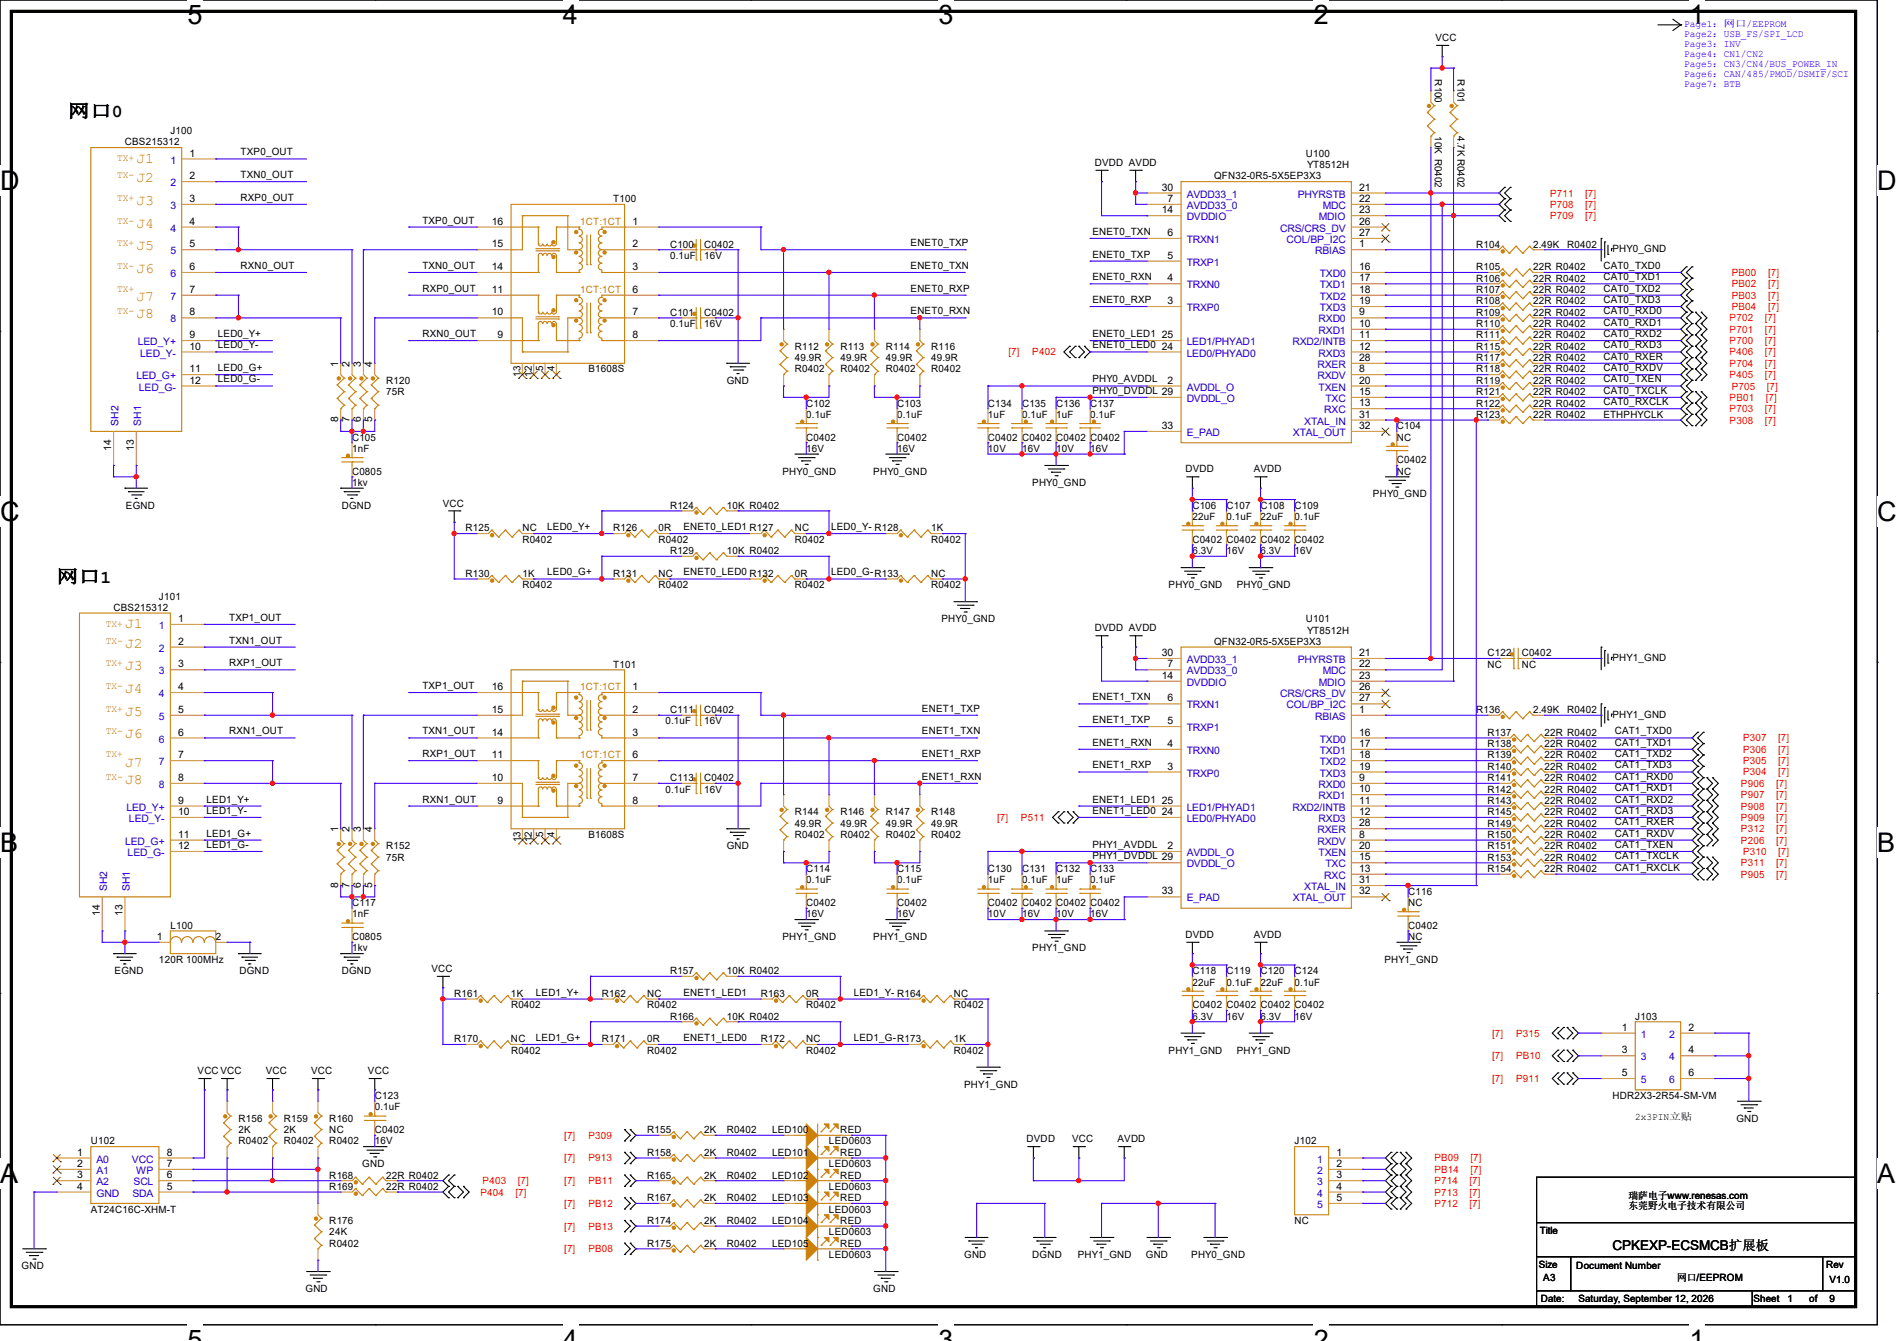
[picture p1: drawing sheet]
<svg xmlns="http://www.w3.org/2000/svg" width="297mm" height="210mm" viewBox="0 0 297 210" stroke-linecap="round" stroke-linejoin="round" font-family="sans-serif">
<defs><g id="words">
<g font-size="4.2">
<text x="29.4" y="3.8">5</text>
<text x="88.1" y="3.8">4</text>
<text x="146.9" y="3.8">3</text>
<text x="205.7" y="3.8">2</text>
<text x="264.5" y="3.8">1</text>
<text x="0" y="29.7">D</text>
<text x="293.9" y="29.7">D</text>
<text x="0" y="81.6">C</text>
<text x="293.9" y="81.6">C</text>
<text x="0" y="133.4">B</text>
<text x="293.9" y="133.4">B</text>
<text x="0" y="185.3">A</text>
<text x="293.9" y="185.3">A</text>
</g>
<g font-size="2.8">
<text x="10.7" y="18.4">网口0</text>
<text x="8.9" y="91.3">网口1</text>
</g>
<g font-size="2.3" fill="#cc8006">
<text x="21.3" y="28.5">J2</text>
<text x="21.3" y="25.5">J1</text>
<text x="21.3" y="35.6">J4</text>
<text x="21.3" y="32.1">J3</text>
<text x="21.3" y="39.2">J5</text>
<text x="21.3" y="47.2">J7</text>
<text x="21.3" y="42.8">J6</text>
<text x="21.3" y="49.9">J8</text>
<text x="19.6" y="101.4">J2</text>
<text x="19.6" y="98.4">J1</text>
<text x="19.6" y="105">J3</text>
<text x="19.6" y="112.1">J5</text>
<text x="19.6" y="108.5">J4</text>
<text x="19.6" y="115.7">J6</text>
<text x="19.6" y="122.8">J8</text>
<text x="19.6" y="120.1">J7</text>
</g>
<text font-size="2.1" x="252.5" y="195.7">CPKEXP-ECSMCB扩展板</text>
<g font-size="1.6" fill="#00f">
<text x="263.7" y="4.2">Page1：网口/EEPROM</text>
<text x="263.7" y="5.8">Page2：USB_FS/SPI_LCD</text>
<text x="263.7" y="7.4">Page3：INV</text>
<text x="263.7" y="8.9">Page4：CN1/CN2</text>
<text x="263.7" y="10.5">Page5：CN3/CN4/BUS_POWER_IN</text>
<text x="263.7" y="12.1">Page6：CAN/485/PMOD/DSMIF/SCI</text>
<text x="263.7" y="13.6">Page7：BTB</text>
</g>
<g font-size="1.6">
<text x="224.7" y="6.4">VCC</text>
<text x="224.7" y="12.4" transform="rotate(90 224.7 12.4)">R100</text>
<text x="228.2" y="12.4" transform="rotate(90 228.2 12.4)">R101</text>
<text x="19.6" y="22.8">CBS215312</text>
<text x="26.7" y="21">J100</text>
<text x="224.7" y="21.3" transform="rotate(90 224.7 21.3)">10K R0402</text>
<text x="228.2" y="21.3" transform="rotate(90 228.2 21.3)">4.7K R0402</text>
<text x="29.7" y="24.5">1</text>
<text x="29.7" y="28.1">2</text>
<text x="37.7" y="27.9">TXN0_OUT</text>
<text x="37.7" y="24.3">TXP0_OUT</text>
<text x="171.4" y="26">DVDD AVDD</text>
<text x="181.9" y="29.8">30</text>
<text x="190.1" y="28.1">QFN32-0R5-5X5EP3X3</text>
<text x="204.5" y="24.6">U100</text>
<text x="204.6" y="26.3">YT8512H</text>
<text x="212.8" y="29.8">21</text>
<text x="29.7" y="31.6">3</text>
<text x="29.7" y="35.2">4</text>
<text x="37.7" y="31.5">RXP0_OUT</text>
<text x="66.1" y="35">TXP0_OUT</text>
<text x="77" y="35.2">16</text>
<text x="96" y="31.7">T100</text>
<text x="99" y="35.2">1</text>
<text x="181.9" y="33.4">14</text>
<text x="182.8" y="31.6">7</text>
<text x="212.8" y="31.6">22</text>
<text x="212.8" y="33.4">23</text>
<text x="212.8" y="35.2">26</text>
<text x="29.7" y="38.7">5</text>
<text x="77" y="38.7">15</text>
<text x="99" y="38.7">2</text>
<text x="104.9" y="38.8">C100</text>
<text x="104.9" y="40.6">0.1uF</text>
<text x="110.2" y="38.8">C0402</text>
<text x="110.2" y="40.6">16V</text>
<text x="142.6" y="38.6">ENET0_TXP</text>
<text x="171" y="40.3">ENET0_TXP</text>
<text x="171" y="36.8">ENET0_TXN</text>
<text x="182.8" y="40.5">5</text>
<text x="182.8" y="37">6</text>
<text x="212.8" y="38.7">1</text>
<text x="212.8" y="37">27</text>
<text x="231.1" y="38.8">R104</text>
<text x="240" y="38.8">2.49K</text>
<text x="245.4" y="38.8">R0402</text>
<text x="252.5" y="39.5">PHY0_GND</text>
<text x="29.7" y="42.3">6</text>
<text x="29.7" y="45.8">7</text>
<text x="37.7" y="42.1">RXN0_OUT</text>
<text x="66.1" y="45.7">RXP0_OUT</text>
<text x="66.1" y="42.1">TXN0_OUT</text>
<text x="77" y="45.8">11</text>
<text x="77" y="42.3">14</text>
<text x="99" y="42.3">3</text>
<text x="99" y="45.8">6</text>
<text x="142.6" y="42.1">ENET0_TXN</text>
<text x="142.6" y="45.7">ENET0_RXP</text>
<text x="171" y="47.5">ENET0_RXP</text>
<text x="171" y="43.9">ENET0_RXN</text>
<text x="182.8" y="47.6">3</text>
<text x="182.8" y="44.1">4</text>
<text x="212.8" y="42.3">16</text>
<text x="212.8" y="44.1">17</text>
<text x="212.8" y="45.8">18</text>
<text x="212.8" y="47.6">19</text>
<text x="231.1" y="47.7">R108</text>
<text x="231.1" y="42.3">R105</text>
<text x="231.1" y="45.9">R107</text>
<text x="231.1" y="44.1">R106</text>
<text x="240" y="47.7">22R R0402</text>
<text x="240" y="42.3">22R R0402</text>
<text x="240" y="45.9">22R R0402</text>
<text x="240" y="44.1">22R R0402</text>
<text x="251" y="45.7">CAT0_TXD2</text>
<text x="251" y="42.1">CAT0_TXD0</text>
<text x="251" y="43.9">CAT0_TXD1</text>
<text x="251" y="47.5">CAT0_TXD3</text>
<text x="29.7" y="49.4">8</text>
<text x="29.7" y="53">9</text>
<text x="34.1" y="52.8">LED0_Y+</text>
<text x="66.1" y="52.8">RXN0_OUT</text>
<text x="77" y="49.4">10</text>
<text x="77.9" y="53">9</text>
<text x="99" y="49.4">7</text>
<text x="99" y="53">8</text>
<text x="104.9" y="49.4">C101</text>
<text x="104.9" y="51.2">0.1uF</text>
<text x="110.2" y="49.4">C0402</text>
<text x="110.2" y="51.2">16V</text>
<text x="142.6" y="49.2">ENET0_RXN</text>
<text x="171" y="52.8">ENET0_LED1</text>
<text x="181.9" y="53">25</text>
<text x="212.8" y="49.4">9</text>
<text x="212.8" y="51.2">10</text>
<text x="212.8" y="53">11</text>
<text x="231.1" y="49.4">R109</text>
<text x="231.1" y="51.2">R110</text>
<text x="231.1" y="53">R111</text>
<text x="240" y="49.4">22R R0402</text>
<text x="240" y="51.2">22R R0402</text>
<text x="240" y="53">22R R0402</text>
<text x="251" y="52.8">CAT0_RXD2</text>
<text x="251" y="49.2">CAT0_RXD0</text>
<text x="251" y="51">CAT0_RXD1</text>
<text x="29.7" y="54.7">10</text>
<text x="29.7" y="58.3">11</text>
<text x="34.1" y="58.1">LED0_G+</text>
<text x="34.1" y="54.6">LED0_Y-</text>
<text x="34.1" y="59.9">LED0_G-</text>
<text x="53" y="57.4" transform="rotate(-90 53 57.4)">1</text>
<text x="54.7" y="57.4" transform="rotate(-90 54.7 57.4)">2</text>
<text x="56.5" y="57.4" transform="rotate(-90 56.5 57.4)">3</text>
<text x="58.3" y="57.4" transform="rotate(-90 58.3 57.4)">4</text>
<text x="81.5" y="59" transform="rotate(-90 81.5 59)">13</text>
<text x="83.3" y="59" transform="rotate(-90 83.3 59)">12</text>
<text x="85" y="58.1" transform="rotate(-90 85 58.1)">5</text>
<text x="86.8" y="58.1" transform="rotate(-90 86.8 58.1)">4</text>
<text x="92.1" y="58.3">B1608S</text>
<text x="124.5" y="54.8">R112</text>
<text x="124.5" y="56.6">49.9R</text>
<text x="124.5" y="58.3">R0402</text>
<text x="131.6" y="54.8">R113</text>
<text x="131.6" y="56.6">49.9R</text>
<text x="131.6" y="58.3">R0402</text>
<text x="138.7" y="54.8">R114</text>
<text x="138.7" y="56.6">49.9R</text>
<text x="138.7" y="58.3">R0402</text>
<text x="145.8" y="54.8">R116</text>
<text x="145.8" y="56.6">49.9R</text>
<text x="145.8" y="58.3">R0402</text>
<text x="171" y="54.6">ENET0_LED0</text>
<text x="171" y="59.9">PHY0_AVDDL</text>
<text x="181.9" y="54.7">24</text>
<text x="212.8" y="58.3">8</text>
<text x="212.8" y="54.7">12</text>
<text x="212.8" y="56.5">28</text>
<text x="231.1" y="54.8">R115</text>
<text x="231.1" y="56.6">R117</text>
<text x="231.1" y="58.3">R118</text>
<text x="240" y="54.8">22R R0402</text>
<text x="240" y="56.6">22R R0402</text>
<text x="240" y="58.3">22R R0402</text>
<text x="251" y="56.3">CAT0_RXER</text>
<text x="251" y="54.6">CAT0_RXD3</text>
<text x="251" y="59.9">CAT0_TXEN</text>
<text x="251" y="58.1">CAT0_RXDV</text>
<text x="29.7" y="60.1">12</text>
<text x="60.5" y="60.1">R120</text>
<text x="60.5" y="61.9">75R</text>
<text x="113.8" y="60.1">GND</text>
<text x="126.2" y="63.7">C102</text>
<text x="126.2" y="65.4">0.1uF</text>
<text x="140.5" y="63.7">C103</text>
<text x="140.5" y="65.4">0.1uF</text>
<text x="154.7" y="63.7">C134</text>
<text x="154.7" y="65.4">1uF</text>
<text x="160" y="63.7">C135</text>
<text x="160" y="65.4">0.1uF</text>
<text x="165.4" y="63.7">C136</text>
<text x="165.4" y="65.4">1uF</text>
<text x="170.7" y="63.7">C137</text>
<text x="170.7" y="65.4">0.1uF</text>
<text x="171" y="61.7">PHY0_DVDDL 29</text>
<text x="182.8" y="60.1">2</text>
<text x="212.8" y="63.6">13</text>
<text x="212.8" y="61.8">15</text>
<text x="212.8" y="60.1">20</text>
<text x="212.8" y="65.4">31</text>
<text x="231.1" y="65.4">R123</text>
<text x="231.1" y="61.9">R121</text>
<text x="231.1" y="60.1">R119</text>
<text x="231.1" y="63.7">R122</text>
<text x="240" y="65.4">22R R0402</text>
<text x="240" y="61.9">22R R0402</text>
<text x="240" y="60.1">22R R0402</text>
<text x="240" y="63.7">22R R0402</text>
<text x="251" y="61.7">CAT0_TXCLK</text>
<text x="251" y="63.5">CAT0_RXCLK</text>
<text x="251" y="65.4">ETHPHYCLK</text>
<text x="17.4" y="70.6" transform="rotate(-90 17.4 70.6)">14</text>
<text x="21" y="70.6" transform="rotate(-90 21 70.6)">13</text>
<text x="53" y="66.1" transform="rotate(-90 53 66.1)">8</text>
<text x="54.7" y="66.1" transform="rotate(-90 54.7 66.1)">7</text>
<text x="55.1" y="69">C105</text>
<text x="55.1" y="70.8">1nF</text>
<text x="56.5" y="66.1" transform="rotate(-90 56.5 66.1)">6</text>
<text x="58.3" y="66.1" transform="rotate(-90 58.3 66.1)">5</text>
<text x="126.2" y="69">C0402</text>
<text x="126.2" y="70.8">16V</text>
<text x="140.5" y="69">C0402</text>
<text x="140.5" y="70.8">16V</text>
<text x="154.7" y="69">C0402 C0402 C0402 C0402</text>
<text x="154.7" y="70.8">10V</text>
<text x="160" y="70.8">16V</text>
<text x="165.4" y="70.8">10V</text>
<text x="170.7" y="70.8">16V</text>
<text x="181.9" y="67.2">33</text>
<text x="212.8" y="67.2">32</text>
<text x="218.7" y="67.2">C104</text>
<text x="218.7" y="69">NC</text>
<text x="55.1" y="74.3">C0805</text>
<text x="55.1" y="76.1">1kv</text>
<text x="122.5" y="74.3">PHY0_GND</text>
<text x="136.7" y="74.3">PHY0_GND</text>
<text x="161.6" y="76.1">PHY0_GND</text>
<text x="185.6" y="74">DVDD</text>
<text x="196.3" y="74">AVDD</text>
<text x="215" y="77.9">PHY0_GND</text>
<text x="218.7" y="72.6">C0402</text>
<text x="218.7" y="74.3">NC</text>
<text x="19.7" y="79.7">EGND</text>
<text x="53.5" y="79.7">DGND</text>
<text x="69.3" y="79.3">VCC</text>
<text x="72.9" y="83.2">R125</text>
<text x="81.8" y="83.2">NC</text>
<text x="85.7" y="83">LED0_Y+</text>
<text x="96" y="83.2">R126</text>
<text x="103.1" y="83.2">0R</text>
<text x="104.9" y="79.7">R124</text>
<text x="107" y="83">ENET0_LED1 R127</text>
<text x="113.8" y="79.7">10K R0402</text>
<text x="124.5" y="83.2">NC</text>
<text x="130.1" y="83">LED0_Y- R128</text>
<text x="145.8" y="83.2">1K</text>
<text x="186.7" y="79.7">C106</text>
<text x="186.7" y="81.4">22uF</text>
<text x="192" y="79.7">C107</text>
<text x="192" y="81.4">0.1uF</text>
<text x="197.4" y="79.7">C108</text>
<text x="197.4" y="81.4">22uF</text>
<text x="202.7" y="79.7">C109</text>
<text x="202.7" y="81.4">0.1uF</text>
<text x="81.8" y="85">R0402</text>
<text x="103.1" y="85">R0402</text>
<text x="104.9" y="86.8">R129</text>
<text x="113.8" y="86.8">10K R0402</text>
<text x="124.5" y="85">R0402</text>
<text x="145.8" y="85">R0402</text>
<text x="186.7" y="85">C0402 C0402 C0402 C0402</text>
<text x="186.7" y="86.8">6.3V</text>
<text x="192" y="86.8">16V</text>
<text x="197.4" y="86.8">6.3V</text>
<text x="202.7" y="86.8">16V</text>
<text x="17.8" y="95.7">CBS215312</text>
<text x="24.9" y="93.9">J101</text>
<text x="72.9" y="90.3">R130</text>
<text x="81.8" y="90.3">1K</text>
<text x="81.8" y="92.1">R0402</text>
<text x="85.7" y="90.1">LED0_G+</text>
<text x="96" y="90.3">R131</text>
<text x="103.1" y="90.3">NC</text>
<text x="103.1" y="92.1">R0402</text>
<text x="107" y="90.1">ENET0_LED0 R132</text>
<text x="124.5" y="90.3">0R</text>
<text x="124.5" y="92.1">R0402</text>
<text x="130.1" y="90.1">LED0_G-R133</text>
<text x="145.8" y="90.3">NC</text>
<text x="145.8" y="92.1">R0402</text>
<text x="183" y="92.1">PHY0_GND</text>
<text x="193.6" y="92.1">PHY0_GND</text>
<text x="27.9" y="97.4">1</text>
<text x="27.9" y="101">2</text>
<text x="35.9" y="100.8">TXN1_OUT</text>
<text x="35.9" y="97.2">TXP1_OUT</text>
<text x="147.4" y="97.4">PHY0_GND</text>
<text x="171.4" y="98.9">DVDD AVDD</text>
<text x="190.1" y="101">QFN32-0R5-5X5EP3X3</text>
<text x="204.5" y="97.4">U101</text>
<text x="204.6" y="99.2">YT8512H</text>
<text x="27.9" y="104.5">3</text>
<text x="35.9" y="104.3">RXP1_OUT</text>
<text x="66.1" y="107.9">TXP1_OUT</text>
<text x="96" y="104.6">T101</text>
<text x="181.9" y="106.3">14</text>
<text x="181.9" y="102.7">30</text>
<text x="182.8" y="104.5">7</text>
<text x="212.8" y="102.7">21</text>
<text x="212.8" y="104.5">22</text>
<text x="212.8" y="106.3">23</text>
<text x="232.9" y="102.8">C122</text>
<text x="232.9" y="104.6">NC</text>
<text x="238.3" y="102.8">C0402</text>
<text x="238.3" y="104.6">NC</text>
<text x="252.5" y="103.5">PHY1_GND</text>
<text x="27.9" y="108.1">4</text>
<text x="27.9" y="111.6">5</text>
<text x="77" y="111.6">15</text>
<text x="77" y="108.1">16</text>
<text x="99" y="108.1">1</text>
<text x="99" y="111.6">2</text>
<text x="104.2" y="113.5">0.1uF</text>
<text x="104.9" y="111.7">C111</text>
<text x="110.2" y="111.7">C0402</text>
<text x="110.2" y="113.5">16V</text>
<text x="144.4" y="111.5">ENET1_TXP</text>
<text x="171" y="109.7">ENET1_TXN</text>
<text x="171" y="113.2">ENET1_TXP</text>
<text x="182.8" y="113.4">5</text>
<text x="182.8" y="109.9">6</text>
<text x="212.8" y="111.6">1</text>
<text x="212.8" y="108.1">26</text>
<text x="212.8" y="109.9">27</text>
<text x="231.1" y="111.7">R136</text>
<text x="240" y="111.7">2.49K</text>
<text x="245.4" y="111.7">R0402</text>
<text x="252.5" y="112.4">PHY1_GND</text>
<text x="27.9" y="115.2">6</text>
<text x="27.9" y="118.7">7</text>
<text x="35.9" y="115">RXN1_OUT</text>
<text x="66.1" y="118.6">RXP1_OUT</text>
<text x="66.1" y="115">TXN1_OUT</text>
<text x="77" y="118.7">11</text>
<text x="77" y="115.2">14</text>
<text x="99" y="115.2">3</text>
<text x="99" y="118.7">6</text>
<text x="144.4" y="118.6">ENET1_RXP</text>
<text x="144.4" y="115">ENET1_TXN</text>
<text x="171" y="116.8">ENET1_RXN</text>
<text x="182.8" y="117">4</text>
<text x="212.8" y="115.2">16</text>
<text x="212.8" y="117">17</text>
<text x="212.8" y="118.7">18</text>
<text x="232.9" y="115.2">R137</text>
<text x="232.9" y="117">R138</text>
<text x="232.9" y="118.8">R139</text>
<text x="241.8" y="115.2">22R R0402</text>
<text x="241.8" y="117">22R R0402</text>
<text x="241.8" y="118.8">22R R0402</text>
<text x="252.8" y="118.6">CAT1_TXD2</text>
<text x="252.8" y="115">CAT1_TXD0</text>
<text x="252.8" y="116.8">CAT1_TXD1</text>
<text x="27.9" y="122.3">8</text>
<text x="27.9" y="125.9">9</text>
<text x="32.3" y="125.7">LED1_Y+</text>
<text x="66.1" y="125.7">RXN1_OUT</text>
<text x="77" y="122.3">10</text>
<text x="77.9" y="125.9">9</text>
<text x="99" y="122.3">7</text>
<text x="99" y="125.9">8</text>
<text x="104.2" y="124.1">0.1uF</text>
<text x="104.9" y="122.3">C113</text>
<text x="110.2" y="122.3">C0402</text>
<text x="110.2" y="124.1">16V</text>
<text x="144.4" y="122.1">ENET1_RXN</text>
<text x="171" y="125.7">ENET1_LED1</text>
<text x="171" y="120.4">ENET1_RXP</text>
<text x="181.9" y="125.9">25</text>
<text x="182.8" y="120.5">3</text>
<text x="212.8" y="122.3">9</text>
<text x="212.8" y="124.1">10</text>
<text x="212.8" y="125.9">11</text>
<text x="212.8" y="120.5">19</text>
<text x="232.9" y="120.6">R140</text>
<text x="232.9" y="122.3">R141</text>
<text x="232.9" y="124.1">R142</text>
<text x="232.9" y="125.9">R143</text>
<text x="241.8" y="120.6">22R R0402</text>
<text x="241.8" y="122.3">22R R0402</text>
<text x="241.8" y="124.1">22R R0402</text>
<text x="241.8" y="125.9">22R R0402</text>
<text x="252.8" y="125.7">CAT1_RXD2</text>
<text x="252.8" y="122.1">CAT1_RXD0</text>
<text x="252.8" y="120.4">CAT1_TXD3</text>
<text x="252.8" y="123.9">CAT1_RXD1</text>
<text x="27.9" y="127.6">10</text>
<text x="27.9" y="131.2">11</text>
<text x="32.3" y="131">LED1_G+</text>
<text x="32.3" y="127.5">LED1_Y-</text>
<text x="53" y="130.3" transform="rotate(-90 53 130.3)">1</text>
<text x="54.7" y="130.3" transform="rotate(-90 54.7 130.3)">2</text>
<text x="56.5" y="130.3" transform="rotate(-90 56.5 130.3)">3</text>
<text x="58.3" y="130.3" transform="rotate(-90 58.3 130.3)">4</text>
<text x="81.5" y="131.9" transform="rotate(-90 81.5 131.9)">13</text>
<text x="83.3" y="131.9" transform="rotate(-90 83.3 131.9)">12</text>
<text x="85" y="131" transform="rotate(-90 85 131)">5</text>
<text x="86.8" y="131" transform="rotate(-90 86.8 131)">4</text>
<text x="92.1" y="131.2">B1608S</text>
<text x="124.5" y="127.7">R144</text>
<text x="124.5" y="129.5">49.9R</text>
<text x="124.5" y="131.2">R0402</text>
<text x="131.6" y="127.7">R146</text>
<text x="131.6" y="129.5">49.9R</text>
<text x="131.6" y="131.2">R0402</text>
<text x="138.7" y="127.7">R147</text>
<text x="138.7" y="129.5">49.9R</text>
<text x="138.7" y="131.2">R0402</text>
<text x="145.8" y="127.7">R148</text>
<text x="145.8" y="129.5">49.9R</text>
<text x="145.8" y="131.2">R0402</text>
<text x="171" y="127.5">ENET1_LED0</text>
<text x="181.9" y="127.6">24</text>
<text x="212.8" y="131.2">8</text>
<text x="212.8" y="127.6">12</text>
<text x="212.8" y="129.4">28</text>
<text x="232.9" y="127.7">R145</text>
<text x="232.9" y="129.5">R149</text>
<text x="232.9" y="131.2">R150</text>
<text x="241.8" y="127.7">22R R0402</text>
<text x="241.8" y="129.5">22R R0402</text>
<text x="241.8" y="131.2">22R R0402</text>
<text x="252.8" y="127.5">CAT1_RXD3</text>
<text x="252.8" y="129.2">CAT1_RXER</text>
<text x="252.8" y="131">CAT1_RXDV</text>
<text x="27.9" y="133">12</text>
<text x="32.3" y="132.8">LED1_G-</text>
<text x="60.5" y="133">R152</text>
<text x="60.5" y="134.8">75R</text>
<text x="113.8" y="133">GND</text>
<text x="126.2" y="136.6">C114</text>
<text x="140.5" y="136.6">C115</text>
<text x="154.7" y="136.6">C130</text>
<text x="160" y="136.6">C131</text>
<text x="165.4" y="136.6">C132</text>
<text x="170.7" y="136.6">C133</text>
<text x="171" y="134.6">PHY1_DVDDL 29</text>
<text x="171" y="132.8">PHY1_AVDDL</text>
<text x="182.8" y="133">2</text>
<text x="212.8" y="136.5">13</text>
<text x="212.8" y="134.7">15</text>
<text x="212.8" y="133">20</text>
<text x="232.9" y="133">R151</text>
<text x="232.9" y="134.8">R153</text>
<text x="232.9" y="136.6">R154</text>
<text x="241.8" y="133">22R R0402</text>
<text x="241.8" y="134.8">22R R0402</text>
<text x="241.8" y="136.6">22R R0402</text>
<text x="252.8" y="136.4">CAT1_RXCLK</text>
<text x="252.8" y="132.8">CAT1_TXEN</text>
<text x="252.8" y="134.6">CAT1_TXCLK</text>
<text x="15.6" y="143.5" transform="rotate(-90 15.6 143.5)">14</text>
<text x="19.2" y="143.5" transform="rotate(-90 19.2 143.5)">13</text>
<text x="53" y="139" transform="rotate(-90 53 139)">8</text>
<text x="54.7" y="139" transform="rotate(-90 54.7 139)">7</text>
<text x="55.1" y="141.9">C117</text>
<text x="55.1" y="143.7">1nF</text>
<text x="56.5" y="139" transform="rotate(-90 56.5 139)">6</text>
<text x="58.3" y="139" transform="rotate(-90 58.3 139)">5</text>
<text x="126.2" y="138.3">0.1uF</text>
<text x="126.2" y="141.9">C0402</text>
<text x="126.2" y="143.7">16V</text>
<text x="140.5" y="138.3">0.1uF</text>
<text x="140.5" y="141.9">C0402</text>
<text x="140.5" y="143.7">16V</text>
<text x="154.7" y="138.3">1uF</text>
<text x="154.7" y="141.9">C0402 C0402 C0402 C0402</text>
<text x="154.7" y="143.7">10V</text>
<text x="160" y="138.3">0.1uF</text>
<text x="160" y="143.7">16V</text>
<text x="165.4" y="138.3">1uF</text>
<text x="165.4" y="143.7">10V</text>
<text x="170.7" y="138.3">0.1uF</text>
<text x="170.7" y="143.7">16V</text>
<text x="181.9" y="140.1">33</text>
<text x="212.8" y="138.3">31</text>
<text x="212.8" y="140.1">32</text>
<text x="220.5" y="140.1">C116</text>
<text x="220.5" y="141.9">NC</text>
<text x="24.6" y="147.2">1</text>
<text x="26.7" y="145.5">L100</text>
<text x="33.8" y="147.2">2</text>
<text x="55.1" y="147.2">C0805</text>
<text x="55.1" y="149">1kv</text>
<text x="122.5" y="147.2">PHY1_GND</text>
<text x="136.7" y="147.2">PHY1_GND</text>
<text x="161.6" y="149">PHY1_GND</text>
<text x="185.6" y="146.9">DVDD</text>
<text x="196.3" y="146.9">AVDD</text>
<text x="220.5" y="145.5">C0402</text>
<text x="220.5" y="147.2">NC</text>
<text x="17.9" y="152.6">EGND</text>
<text x="24.9" y="150.8">120R 100MHz</text>
<text x="37.5" y="152.6">DGND</text>
<text x="53.5" y="152.6">DGND</text>
<text x="67.6" y="152.2">VCC</text>
<text x="83.9" y="155.9">LED1_Y+</text>
<text x="104.9" y="152.6">R157</text>
<text x="107" y="155.9">ENET1_LED1</text>
<text x="113.8" y="152.6">10K R0402</text>
<text x="133.7" y="155.9">LED1_Y- R164</text>
<text x="186.7" y="152.6">C118</text>
<text x="186.7" y="154.3">22uF</text>
<text x="192" y="152.6">C119</text>
<text x="192" y="154.3">0.1uF</text>
<text x="197.4" y="152.6">C120</text>
<text x="197.4" y="154.3">22uF</text>
<text x="202.7" y="152.6">C124</text>
<text x="202.7" y="154.3">0.1uF</text>
<text x="216.7" y="150.8">PHY1_GND</text>
<text x="71.1" y="156.1">R161</text>
<text x="80" y="156.1">1K</text>
<text x="80" y="157.9">R0402</text>
<text x="94.2" y="156.1">R162</text>
<text x="101.3" y="156.1">NC</text>
<text x="101.3" y="157.9">R0402</text>
<text x="104.9" y="159.7">R166</text>
<text x="113.8" y="159.7">10K R0402</text>
<text x="119.1" y="156.1">R163</text>
<text x="126.2" y="156.1">0R</text>
<text x="126.2" y="157.9">R0402</text>
<text x="149.3" y="156.1">NC</text>
<text x="149.4" y="157.9">R0402</text>
<text x="186.7" y="157.9">C0402 C0402 C0402 C0402</text>
<text x="186.7" y="159.7">6.3V</text>
<text x="192" y="159.7">16V</text>
<text x="197.4" y="159.7">6.3V</text>
<text x="202.7" y="159.7">16V</text>
<text x="253.9" y="161.4">1</text>
<text x="256" y="159.7">J103</text>
<text x="264.4" y="161.4">2</text>
<text x="71.1" y="163.2">R170</text>
<text x="80" y="163.2">NC</text>
<text x="80" y="165">R0402</text>
<text x="83.9" y="163">LED1_G+</text>
<text x="94.2" y="163.2">R171</text>
<text x="101.3" y="163.2">0R</text>
<text x="101.3" y="165">R0402</text>
<text x="107" y="163">ENET1_LED0</text>
<text x="119.1" y="163.2">R172</text>
<text x="126.2" y="163.2">NC</text>
<text x="126.2" y="165">R0402</text>
<text x="133.7" y="163">LED1_G-R173</text>
<text x="149.3" y="163.2">1K</text>
<text x="149.4" y="165">R0402</text>
<text x="183" y="165">PHY1_GND</text>
<text x="193.6" y="165">PHY1_GND</text>
<text x="253.9" y="165">3</text>
<text x="264.4" y="165">4</text>
<text x="30.9" y="168.2">VCCVCC</text>
<text x="41.6" y="168.2">VCC</text>
<text x="48.7" y="168.2">VCC</text>
<text x="57.6" y="168.2">VCC</text>
<text x="58.7" y="172.1">C123</text>
<text x="58.7" y="173.9">0.1uF</text>
<text x="151" y="170.3">PHY1_GND</text>
<text x="252.5" y="172.1">HDR2X3-2R54-SM-VM</text>
<text x="253.9" y="168.5">5</text>
<text x="264.4" y="168.5">6</text>
<text x="14.2" y="179.2">U102</text>
<text x="37.3" y="175.7">R156</text>
<text x="37.3" y="177.5">2K</text>
<text x="37.3" y="179.2">R0402</text>
<text x="44.4" y="175.7">R159</text>
<text x="44.4" y="177.5">2K</text>
<text x="44.4" y="179.2">R0402</text>
<text x="51.6" y="175.7">R160</text>
<text x="51.6" y="177.5">NC</text>
<text x="51.6" y="179.2">R0402</text>
<text x="58.7" y="177.5">C0402</text>
<text x="58.7" y="179.2">16V</text>
<text x="101.3" y="177.5">R155</text>
<text x="110.2" y="177.5">2K</text>
<text x="113.8" y="177.5">R0402</text>
<text x="120.9" y="177.5">LED100</text>
<text x="129.8" y="179.2">LED0603</text>
<text x="131.6" y="177.5">RED</text>
<text x="160.7" y="178.9">DVDD</text>
<text x="167.9" y="178.9">VCC</text>
<text x="175" y="178.9">AVDD</text>
<text x="202.7" y="179.2">J102</text>
<text x="256" y="175.5">2x3PIN立贴</text>
<text x="271.9" y="175.7">GND</text>
<text x="12.1" y="181">1</text>
<text x="12.1" y="182.8">2</text>
<text x="12.1" y="184.5">3</text>
<text x="26.1" y="184.5">6</text>
<text x="26.1" y="182.8">7</text>
<text x="26.1" y="181">8</text>
<text x="51.6" y="184.6">R168</text>
<text x="56.7" y="182.8">GND</text>
<text x="60.4" y="184.6">22R R0402</text>
<text x="101.3" y="184.6">R165</text>
<text x="101.3" y="181">R158</text>
<text x="110.2" y="184.6">2K</text>
<text x="110.2" y="181">2K</text>
<text x="113.8" y="184.6">R0402</text>
<text x="113.8" y="181">R0402</text>
<text x="120.9" y="184.6">LED102</text>
<text x="120.9" y="181">LED101</text>
<text x="129.8" y="182.8">LED0603</text>
<text x="131.6" y="184.6">RED</text>
<text x="131.6" y="181">RED</text>
<text x="209.3" y="181">1</text>
<text x="209.3" y="182.8">2</text>
<text x="209.3" y="184.5">3</text>
<text x="12.1" y="186.3">4</text>
<text x="14.2" y="189.9">AT24C16C-XHM-T</text>
<text x="26.1" y="186.3">5</text>
<text x="51.6" y="191.7">R176</text>
<text x="51.6" y="186.3">R169</text>
<text x="60.4" y="186.3">22R R0402</text>
<text x="101.3" y="191.7">R174</text>
<text x="101.3" y="188.1">R167</text>
<text x="110.2" y="191.7">2K</text>
<text x="110.2" y="188.1">2K</text>
<text x="113.8" y="191.7">R0402</text>
<text x="113.8" y="188.1">R0402</text>
<text x="120.9" y="191.7">LED104</text>
<text x="120.9" y="188.1">LED103</text>
<text x="129.8" y="186.3">LED0603</text>
<text x="129.8" y="189.9">LED0603</text>
<text x="131.6" y="191.7">RED</text>
<text x="131.6" y="188.1">RED</text>
<text x="202.7" y="191.7">NC</text>
<text x="209.3" y="186.3">4</text>
<text x="209.3" y="188.1">5</text>
<text x="255" y="187.8">瑞萨电子www.renesas.com</text>
<text x="255" y="189.4">东莞野火电子技术有限公司</text>
<text x="51.6" y="193.5">24K</text>
<text x="51.6" y="195.2">R0402</text>
<text x="101.3" y="195.2">R175</text>
<text x="110.2" y="195.2">2K</text>
<text x="113.8" y="195.2">R0402</text>
<text x="120.9" y="195.2">LED105</text>
<text x="129.8" y="193.5">LED0603</text>
<text x="129.8" y="197">LED0603</text>
<text x="131.6" y="195.2">RED</text>
<text x="151" y="197">GND</text>
<text x="161.6" y="197">DGND</text>
<text x="168.7" y="197">PHY1_GND</text>
<text x="179.4" y="197">GND</text>
<text x="186.5" y="197">PHY0_GND</text>
<text x="241.1" y="193.3">Title</text>
<text x="3.4" y="198.8">GND</text>
<text x="47.8" y="202.3">GND</text>
<text x="136.7" y="202.3">GND</text>
<text x="240.9" y="198.6">Size</text>
<text x="241.3" y="204">Date:</text>
<text x="241.6" y="200.6">A3</text>
<text x="246.8" y="198.8">Document Number</text>
<text x="247.1" y="204">Saturday, September 12, 2026</text>
<text x="262.6" y="200.6">网口/EEPROM</text>
<text x="274.5" y="204">Sheet</text>
<text x="279.9" y="204">1</text>
<text x="283.3" y="204">of</text>
<text x="285.9" y="198.6">Rev</text>
<text x="286.4" y="200.9">V1.0</text>
<text x="286.4" y="204">9</text>
</g>
<g font-size="1.6" fill="#cc8006">
<text x="18.3" y="27.9">TX-</text>
<text x="18.3" y="25.2">TX+</text>
<text x="18.3" y="31.5">TX+</text>
<text x="18.3" y="35">TX-</text>
<text x="90.8" y="35.2">1CT:1CT</text>
<text x="18.3" y="38.6">TX+</text>
<text x="18.3" y="42.1">TX-</text>
<text x="18.3" y="45.7">TX+</text>
<text x="90.8" y="45.9">1CT:1CT</text>
<text x="18.3" y="49.2">TX-</text>
<text x="16.6" y="100.8">TX-</text>
<text x="16.6" y="98.1">TX+</text>
<text x="16.6" y="104.3">TX+</text>
<text x="16.6" y="107.9">TX-</text>
<text x="16.6" y="111.5">TX+</text>
<text x="90.8" y="108.1">1CT:1CT</text>
<text x="16.6" y="115">TX-</text>
<text x="16.6" y="118.6">TX+</text>
<text x="90.8" y="118.8">1CT:1CT</text>
<text x="16.6" y="122.1">TX-</text>
</g>
<g font-size="1.6" fill="#00c">
<text x="26.7" y="25.6">1</text>
<text x="26.7" y="29.2">2</text>
<text x="26.7" y="32.7">3</text>
<text x="185.8" y="32.7">AVDD33_0</text>
<text x="185.8" y="34.5">DVDDIO</text>
<text x="185.8" y="30.9">AVDD33_1</text>
<text x="203.2" y="30.9">PHYRSTB</text>
<text x="206.5" y="34.5">MDIO</text>
<text x="207.1" y="32.7">MDC</text>
<text x="26.7" y="36.3">4</text>
<text x="26.7" y="39.8">5</text>
<text x="185.8" y="41.6">TRXP1</text>
<text x="185.8" y="38.1">TRXN1</text>
<text x="200.4" y="36.3">CRS/CRS_DV</text>
<text x="201.4" y="38.1">COL/BP_I2C</text>
<text x="205.9" y="39.8">RBIAS</text>
<text x="26.7" y="43.4">6</text>
<text x="26.7" y="46.9">7</text>
<text x="185.8" y="45.2">TRXN0</text>
<text x="206.6" y="43.4">TXD0</text>
<text x="206.6" y="45.2">TXD1</text>
<text x="206.6" y="46.9">TXD2</text>
<text x="26.7" y="50.5">8</text>
<text x="185.8" y="48.7">TRXP0</text>
<text x="206.5" y="50.5">RXD0</text>
<text x="206.5" y="52.3">RXD1</text>
<text x="206.6" y="48.7">TXD3</text>
<text x="21.4" y="59.4">LED_G+</text>
<text x="21.6" y="54.1">LED_Y+</text>
<text x="22" y="55.8">LED_Y-</text>
<text x="185.8" y="55.8">LED0/PHYAD0</text>
<text x="185.8" y="54.1">LED1/PHYAD1</text>
<text x="202.4" y="54.1">RXD2/INTB</text>
<text x="206.3" y="59.4">RXDV</text>
<text x="206.3" y="57.6">RXER</text>
<text x="206.5" y="55.8">RXD3</text>
<text x="21.8" y="61.2">LED_G-</text>
<text x="185.8" y="61.2">AVDDL_O</text>
<text x="185.8" y="63">DVDDL_O</text>
<text x="206.5" y="61.2">TXEN</text>
<text x="207.3" y="64.7">RXC</text>
<text x="207.5" y="63">TXC</text>
<text x="18.5" y="66.7" transform="rotate(-90 18.5 66.7)">SH2</text>
<text x="22.1" y="66.7" transform="rotate(-90 22.1 66.7)">SH1</text>
<text x="185.8" y="68.3">E_PAD</text>
<text x="202.4" y="68.3">XTAL_OUT</text>
<text x="204.2" y="66.5">XTAL_IN</text>
<text x="24.9" y="98.5">1</text>
<text x="24.9" y="102.1">2</text>
<text x="24.9" y="105.6">3</text>
<text x="185.8" y="105.6">AVDD33_0</text>
<text x="185.8" y="107.4">DVDDIO</text>
<text x="185.8" y="103.8">AVDD33_1</text>
<text x="203.2" y="103.8">PHYRSTB</text>
<text x="206.5" y="107.4">MDIO</text>
<text x="207.1" y="105.6">MDC</text>
<text x="24.9" y="109.2">4</text>
<text x="24.9" y="112.7">5</text>
<text x="185.8" y="111">TRXN1</text>
<text x="200.4" y="109.2">CRS/CRS_DV</text>
<text x="201.4" y="111">COL/BP_I2C</text>
<text x="205.9" y="112.7">RBIAS</text>
<text x="24.9" y="116.3">6</text>
<text x="24.9" y="119.8">7</text>
<text x="185.8" y="118.1">TRXN0</text>
<text x="185.8" y="114.5">TRXP1</text>
<text x="206.6" y="116.3">TXD0</text>
<text x="206.6" y="118.1">TXD1</text>
<text x="206.6" y="119.8">TXD2</text>
<text x="24.9" y="123.4">8</text>
<text x="185.8" y="121.6">TRXP0</text>
<text x="206.5" y="123.4">RXD0</text>
<text x="206.5" y="125.2">RXD1</text>
<text x="206.6" y="121.6">TXD3</text>
<text x="19.8" y="127">LED_Y+</text>
<text x="20.2" y="128.7">LED_Y-</text>
<text x="185.8" y="128.7">LED0/PHYAD0</text>
<text x="185.8" y="127">LED1/PHYAD1</text>
<text x="202.4" y="127">RXD2/INTB</text>
<text x="206.3" y="130.5">RXER</text>
<text x="206.5" y="128.7">RXD3</text>
<text x="19.6" y="132.3">LED_G+</text>
<text x="20" y="134.1">LED_G-</text>
<text x="185.8" y="134.1">AVDDL_O</text>
<text x="185.8" y="135.8">DVDDL_O</text>
<text x="206.3" y="132.3">RXDV</text>
<text x="206.5" y="134.1">TXEN</text>
<text x="207.3" y="137.6">RXC</text>
<text x="207.5" y="135.8">TXC</text>
<text x="16.8" y="139.6" transform="rotate(-90 16.8 139.6)">SH2</text>
<text x="20.3" y="139.6" transform="rotate(-90 20.3 139.6)">SH1</text>
<text x="185.8" y="141.2">E_PAD</text>
<text x="202.4" y="141.2">XTAL_OUT</text>
<text x="204.2" y="139.4">XTAL_IN</text>
<text x="256.9" y="162.5">1</text>
<text x="256.9" y="166.1">3</text>
<text x="261.4" y="162.5">2</text>
<text x="261.4" y="166.1">4</text>
<text x="256.9" y="169.6">5</text>
<text x="261.4" y="169.6">6</text>
<text x="15.1" y="182.1">A0</text>
<text x="15.1" y="183.9">A1</text>
<text x="15.1" y="185.6">A2</text>
<text x="20.7" y="182.1">VCC</text>
<text x="20.9" y="185.6">SCL</text>
<text x="21.3" y="183.9">WP</text>
<text x="206.2" y="182.1">1</text>
<text x="206.2" y="183.9">2</text>
<text x="206.2" y="185.6">3</text>
<text x="15.1" y="187.4">GND</text>
<text x="20.7" y="187.4">SDA</text>
<text x="206.2" y="187.4">4</text>
<text x="206.2" y="189.2">5</text>
</g>
<g font-size="1.6" fill="#f00">
<text x="242.7" y="32.6">P708</text>
<text x="242.7" y="30.8">P711</text>
<text x="242.7" y="34.3">P709</text>
<text x="248.2" y="32.6">[7]</text>
<text x="248.2" y="30.8">[7]</text>
<text x="248.2" y="34.3">[7]</text>
<text x="271.1" y="46.8">PB03</text>
<text x="271.1" y="43.2">PB00</text>
<text x="271.1" y="45">PB02</text>
<text x="276.8" y="46.8">[7]</text>
<text x="276.8" y="43.2">[7]</text>
<text x="276.8" y="45">[7]</text>
<text x="270.8" y="52.1">P701</text>
<text x="270.8" y="53.9">P700</text>
<text x="270.8" y="50.3">P702</text>
<text x="271.1" y="48.6">PB04</text>
<text x="276.3" y="52.1">[7]</text>
<text x="276.3" y="53.9">[7]</text>
<text x="276.3" y="50.3">[7]</text>
<text x="276.8" y="48.6">[7]</text>
<text x="157.9" y="55.7">[7]</text>
<text x="161.6" y="55.7">P402</text>
<text x="270.8" y="55.7">P406</text>
<text x="270.8" y="57.4">P704</text>
<text x="270.8" y="59.2">P405</text>
<text x="276.3" y="55.7">[7]</text>
<text x="276.3" y="57.4">[7]</text>
<text x="276.3" y="59.2">[7]</text>
<text x="270.8" y="62.8">PB01</text>
<text x="270.8" y="64.6">P703</text>
<text x="271.1" y="61">P705</text>
<text x="276.3" y="64.6">[7]</text>
<text x="276.5" y="62.8">[7]</text>
<text x="276.7" y="61">[7]</text>
<text x="270.8" y="66.3">P308</text>
<text x="276.3" y="66.3">[7]</text>
<text x="272.9" y="119.7">P305</text>
<text x="272.9" y="117.9">P306</text>
<text x="272.9" y="116.1">P307</text>
<text x="278.4" y="119.7">[7]</text>
<text x="278.4" y="117.9">[7]</text>
<text x="278.4" y="116.1">[7]</text>
<text x="272.6" y="123.2">P906</text>
<text x="272.6" y="125">P907</text>
<text x="272.9" y="121.5">P304</text>
<text x="278.1" y="123.2">[7]</text>
<text x="278.1" y="125">[7]</text>
<text x="278.4" y="121.5">[7]</text>
<text x="156.1" y="128.6">[7]</text>
<text x="159.8" y="128.6">P511</text>
<text x="272.6" y="126.8">P908</text>
<text x="272.6" y="130.3">P312</text>
<text x="272.6" y="128.6">P909</text>
<text x="278.1" y="126.8">[7]</text>
<text x="278.1" y="130.3">[7]</text>
<text x="278.1" y="128.6">[7]</text>
<text x="272.6" y="132.1">P206</text>
<text x="272.6" y="137.5">P905</text>
<text x="272.6" y="135.7">P311</text>
<text x="272.9" y="133.9">P310</text>
<text x="278.1" y="132.1">[7]</text>
<text x="278.1" y="137.5">[7]</text>
<text x="278.1" y="135.7">[7]</text>
<text x="278.4" y="133.9">[7]</text>
<text x="233.6" y="162.3">[7]</text>
<text x="233.6" y="165.9">[7]</text>
<text x="237.4" y="162.3">P315</text>
<text x="237.4" y="165.9">PB10</text>
<text x="233.6" y="169.5">[7]</text>
<text x="237.4" y="169.5">P911</text>
<text x="88.3" y="178.3">[7]</text>
<text x="92.1" y="178.3">P309</text>
<text x="75.6" y="185.5">P403</text>
<text x="81.1" y="185.5">[7]</text>
<text x="88.3" y="181.9">[7]</text>
<text x="88.3" y="185.5">[7]</text>
<text x="92.1" y="181.9">P913</text>
<text x="92.1" y="185.5">PB11</text>
<text x="224.6" y="183.7">PB14</text>
<text x="224.6" y="181.9">PB09</text>
<text x="224.6" y="185.5">P714</text>
<text x="230.1" y="185.5">[7]</text>
<text x="230.3" y="183.7">[7]</text>
<text x="230.3" y="181.9">[7]</text>
<text x="75.2" y="187.2">P404</text>
<text x="80.7" y="187.2">[7]</text>
<text x="88.3" y="189">[7]</text>
<text x="92.1" y="189">PB12</text>
<text x="224.6" y="189">P712</text>
<text x="224.6" y="187.2">P713</text>
<text x="230.1" y="189">[7]</text>
<text x="230.1" y="187.2">[7]</text>
<text x="88.3" y="192.6">[7]</text>
<text x="88.3" y="196.1">[7]</text>
<text x="92.1" y="192.6">PB13</text>
<text x="92.1" y="196.1">PB08</text>
</g>
</g></defs>
<path d="M0 0h293.9v207.5h-293.9z" fill="none" stroke="#000" stroke-width=".17"/>
<g fill="#fff">
<path d="M29.4 0h2.3v4.7h-2.3z"/>
<path d="M29.4 207.5h2.3v2.5h-2.3z"/>
</g>
<path d="M58.8 0h.1M58.8 207.5h.1" fill="none" stroke="#000" stroke-width=".17"/>
<g fill="#fff">
<path d="M88.1 0h2.4v4.7h-2.4z"/>
<path d="M88.1 207.5h2.4v2.5h-2.4z"/>
</g>
<path d="M117.6 0h.1M117.6 207.5h.1" fill="none" stroke="#000" stroke-width=".17"/>
<g fill="#fff">
<path d="M146.9 0h2.4v4.7h-2.4z"/>
<path d="M146.9 207.5h2.4v2.5h-2.4z"/>
</g>
<path d="M176.3 0h.1M176.3 207.5h.1" fill="none" stroke="#000" stroke-width=".17"/>
<g fill="#fff">
<path d="M205.7 0h2.4v4.7h-2.4z"/>
<path d="M205.7 207.5h2.4v2.5h-2.4z"/>
</g>
<path d="M235.1 0h.1M235.1 207.5h.1" fill="none" stroke="#000" stroke-width=".17"/>
<g fill="#fff">
<path d="M264.5 0h2.4v4.7h-2.4z"/>
<path d="M264.5 207.5h2.4v2.5h-2.4z"/>
<path d="M0 25.9h3v4.7h-3z"/>
<path d="M293.9 25.9h3.1v4.7h-3.1z"/>
<path d="M0 77.8h3v4.7h-3z"/>
<path d="M293.9 77.8h3.1v4.7h-3.1z"/>
</g>
<path d="M0 51.9h.1M293.9 51.9h.1" fill="none" stroke="#000" stroke-width=".17"/>
<g fill="#fff">
<path d="M0 129.6h2.8v4.8h-2.8z"/>
<path d="M293.9 129.6h2.9v4.8h-2.9z"/>
</g>
<path d="M0 103.7h.1M293.9 103.7h.1" fill="none" stroke="#000" stroke-width=".17"/>
<g fill="#fff">
<path d="M0 181.5h2.8v4.7h-2.8z"/>
<path d="M293.8 181.5h3v4.7h-3z"/>
</g>
<g fill="none" stroke="#000" stroke-width=".17">
<path d="M224.9 7.1h1.8M225.8 8.9h.1M225.8 7.1v1.8M226.7 7.1h.1M259.6 3.9h3.5M261.9 3l1.2 .9M263.1 3.9h.1M263.1 3.9l-1.2 .9M171.6 26.7h1.8M172.5 28.4h.1M172.5 26.7v1.7M173.4 26.7h.1"/>
<path d="M176.9 26.7h1.8M177.8 28.4h.1M177.8 26.7v1.7M178.7 26.7h.1M235.6 31.1h.1M235.6 32.9h.1M235.6 29.3h.1M235.6 34.7h.1M235.6 31.1l-.9 .9 .9 .9M235.6 29.3l-.9 .9 .9 .9M235.6 32.9l-.9 .9 .9 .9M236.5 32.9h.1"/>
<path d="M236.5 31.1h.1M236.5 29.3h.1M236.5 34.7h.1M236.5 31.1l-.9 .9 .9 .9M236.5 29.3l-.9 .9 .9 .9M236.5 32.9l-.9 .9 .9 .9M250.7 37.3h.1M250.7 37.3v3.6M251.2 37.9h.1M251.2 37.9v2.4M251.8 39.8h.1M251.8 38.4v1.4"/>
<path d="M252.3 38.9h.1M252.3 38.9v.4M113.8 56.9h.1M113.8 56.9h3.5M114.3 57.4h.1M114.3 57.4h2.5M114.9 58h1.4M115.4 58.5h.1M115.4 58.5h.3M116.3 58h.1M167.5 54.2h.1M167.5 56h.1"/>
<path d="M167.5 54.2l-.9 .9 .9 .9M168.4 56h.1M168.4 54.2h.1M168.4 54.2l-.9 .9 .9 .9M168.9 56h.1M168.9 54.2h.1M168.9 54.2l.9 .9-.9 .9M169.8 54.2h.1M169.8 56h.1M169.8 54.2l.9 .9-.9 .9M264 45.3h.1M264 47.1h.1"/>
<path d="M264 48.9h.1M264 41.8h.1M264 43.6h.1M264 50.7h.1M264 52.5h.1M264 54.2h.1M264 56h.1M264 57.8h.1M264 59.6h.1M264 45.3l-.9 .9 .9 .9M264 47.1l-.9 .9 .9 .9M264 41.8l-.9 .9 .9 .9"/>
<path d="M264 50.7l-.9 .9 .9 .9M264 52.5l-.9 .8 .9 .9M264 43.6l-.9 .8 .9 .9M264 54.2l-.9 .9 .9 .9M264 56l-.9 .9 .9 .9M264 57.8l-.9 .9 .9 .9M264 48.9l-.9 .9 .9 .9M264 59.6l-.9 .9 .9 .8M264.9 47.1h.1M264.9 45.3h.1M264.9 48.9h.1M264.9 43.6h.1"/>
<path d="M264.9 41.8h.1M264.9 52.5h.1M264.9 50.7h.1M264.9 54.2h.1M264.9 56h.1M264.9 57.8h.1M264.9 59.6h.1M264.9 45.3l-.9 .9 .9 .9M264.9 47.1l-.9 .9 .9 .9M264.9 41.8l-.9 .9 .9 .9M264.9 50.7l-.9 .9 .9 .9M264.9 52.5l-.9 .8 .9 .9"/>
<path d="M264.9 43.6l-.9 .8 .9 .9M264.9 54.2l-.9 .9 .9 .9M264.9 56l-.9 .9 .9 .9M264.9 57.8l-.9 .9 .9 .9M264.9 48.9l-.9 .9 .9 .9M264.9 59.6l-.9 .9 .9 .8M265.5 52.5h.1M265.5 50.7h.1M265.5 54.2h.1M265.5 56h.1M265.5 57.8h.1M265.5 59.6h.1"/>
<path d="M265.5 48.9h.1M265.5 50.7l.9 .9-.9 .9M265.5 52.5l.9 .8-.9 .9M265.5 54.2l.9 .9-.9 .9M265.5 56l.9 .9-.9 .9M265.5 57.8l.9 .9-.9 .9M265.5 48.9l.9 .9-.9 .9M266.4 50.7h.1M266.4 52.5h.1M266.4 54.2h.1M266.4 56h.1M266.4 57.8h.1"/>
<path d="M266.4 59.6h.1M266.4 48.9h.1M266.4 50.7l.9 .9-.9 .9M266.4 52.5l.9 .8-.9 .9M266.4 54.2l.9 .9-.9 .9M266.4 56l.9 .9-.9 .9M266.4 57.8l.9 .9-.9 .9M266.4 48.9l.9 .9-.9 .9M19.6 76.5h.1M19.6 76.5h3.5M20.1 77h.1M20.1 77h2.5"/>
<path d="M20.6 77.5h1.5M21.2 78.1h.1M21.2 78.1h.3M22.1 77.5h.1M53.3 76.5h.1M53.3 76.5h3.6M53.9 77h.1M53.9 77h2.4M54.4 77.5h1.4M54.9 78.1h.1M54.9 78.1h.4M55.8 77.5h.1"/>
<path d="M124.5 71.1h3.5M125 71.7h2.5M125.5 72.2h.1M125.5 72.2h1.5M126.1 72.7h.3M126.4 72.7h.1M127.5 71.7h.1M128 71.1h.1M138.7 71.1h3.5M139.2 71.7h2.5M139.7 72.2h.1M139.7 72.2h1.5"/>
<path d="M140.3 72.7h.3M140.6 72.7h.1M141.7 71.7h.1M142.2 71.1h.1M163.6 72.9h3.5M164.1 73.4h2.5M164.6 74h.1M164.6 74h1.5M165.2 74.5h.3M165.5 74.5h.1M166.6 73.4h.1M167.1 72.9h.1"/>
<path d="M185.8 74.7h1.8M186.7 76.5h.1M186.7 74.7v1.8M187.6 74.7h.1M196.5 74.7h1.7M197.4 76.5h.1M197.4 74.7v1.8M198.2 74.7h.1M216.9 74.7h3.6M217.5 75.2h2.4M218 75.7h.1M218 75.7h1.4"/>
<path d="M218.5 76.3h.4M218.9 76.3h.1M219.9 75.2h.1M220.5 74.7h.1M264 61.3h.1M264 63.1h.1M264 64.9h.1M264 66.7h.1M264 61.3l-.9 .9 .9 .9M264 63.1l-.9 .9 .9 .9M264 64.9l-.9 .9 .9 .9M264.9 63.1h.1"/>
<path d="M264.9 61.3h.1M264.9 64.9h.1M264.9 66.7h.1M264.9 61.3l-.9 .9 .9 .9M264.9 63.1l-.9 .9 .9 .9M264.9 64.9l-.9 .9 .9 .9M265.5 63.1h.1M265.5 61.3h.1M265.5 64.9h.1M265.5 66.7h.1M265.5 61.3l.9 .9-.9 .9M265.5 63.1l.9 .9-.9 .9"/>
<path d="M265.5 64.9l.9 .9-.9 .9M266.4 61.3h.1M266.4 63.1h.1M266.4 64.9h.1M266.4 66.7h.1M266.4 61.3l.9 .9-.9 .9M266.4 63.1l.9 .9-.9 .9M266.4 64.9l.9 .9-.9 .9M70.2 80h1.8M71.1 81.8h.1M71.1 80v1.8M72 80h.1"/>
<path d="M149.4 94.2h3.5M149.9 94.8h2.5M150.4 95.3h.1M150.4 95.3h1.4M151 95.8h.3M151.3 95.8h.1M152.4 94.8h.1M152.9 94.2h.1M171.6 99.6h1.8M172.5 99.6v1.7M173.4 99.6h.1M176.9 99.6h1.8"/>
<path d="M177.8 99.6v1.7M178.7 99.6h.1M184.9 88.9h3.6M185.5 89.5h2.4M186 90h.1M186 90h1.4M186.5 90.5h.4M186.9 90.5h.1M187.9 89.5h.1M188.5 88.9h.1M195.6 88.9h3.5M196.1 89.5h2.5"/>
<path d="M196.6 90h.1M196.6 90h1.5M197.2 90.5h.3M197.5 90.5h.1M198.6 89.5h.1M199.1 88.9h.1M172.5 101.3h.1M177.8 101.3h.1M250.7 101.3h.1M250.7 110.2h.1M250.7 101.3v3.6M250.7 110.2v3.6"/>
<path d="M251.2 101.9h.1M251.2 110.8h.1M251.2 101.9v2.5M251.2 110.8v2.4M251.8 103.8h.1M251.8 112.7h.1M251.8 102.4v1.4M251.8 111.3v1.4M252.3 103h.1M252.3 111.8h.1M252.3 103v.3M252.3 111.8v.4"/>
<path d="M265.8 118.2h.1M265.8 116.5h.1M265.8 114.7h.1M265.8 118.2l-.9 .9 .9 .9M265.8 116.5l-.9 .8 .9 .9M265.8 114.7l-.9 .9 .9 .9M266.7 118.2h.1M266.7 116.5h.1M266.7 114.7h.1M266.7 118.2l-.9 .9 .9 .9M266.7 116.5l-.9 .8 .9 .9M266.7 114.7l-.9 .9 .9 .9"/>
<path d="M113.8 129.8h.1M113.8 129.8h3.5M114.3 130.3h.1M114.3 130.3h2.5M114.9 130.9h1.4M115.4 131.4h.1M115.4 131.4h.3M116.3 130.9h.1M165.7 127.1h.1M165.7 128.9h.1M165.7 127.1l-.9 .9 .9 .9M166.6 128.9h.1"/>
<path d="M166.6 127.1h.1M166.6 127.1l-.9 .9 .9 .9M167.1 128.9h.1M167.1 127.1h.1M167.1 127.1l.9 .9-.9 .9M168 127.1h.1M168 128.9h.1M168 127.1l.9 .9-.9 .9M265.8 120h.1M265.8 121.8h.1M265.8 123.6h.1M265.8 125.3h.1"/>
<path d="M265.8 127.1h.1M265.8 130.7h.1M265.8 132.5h.1M265.8 128.9h.1M265.8 136h.1M265.8 137.8h.1M265.8 134.2h.1M265.8 134.2l-.9 .9 .9 .9M265.8 132.5l-.9 .8 .9 .9M265.8 120l-.9 .9 .9 .9M265.8 121.8l-.9 .9 .9 .9M265.8 125.3l-.9 .9 .9 .9"/>
<path d="M265.8 123.6l-.9 .9 .9 .8M265.8 130.7l-.9 .9 .9 .9M265.8 128.9l-.9 .9 .9 .9M265.8 127.1l-.9 .9 .9 .9M265.8 136l-.9 .9 .9 .9M266.7 121.8h.1M266.7 120h.1M266.7 123.6h.1M266.7 127.1h.1M266.7 125.3h.1M266.7 132.5h.1M266.7 130.7h.1"/>
<path d="M266.7 128.9h.1M266.7 137.8h.1M266.7 136h.1M266.7 134.2h.1M266.7 134.2l-.9 .9 .9 .9M266.7 132.5l-.9 .8 .9 .9M266.7 120l-.9 .9 .9 .9M266.7 121.8l-.9 .9 .9 .9M266.7 125.3l-.9 .9 .9 .9M266.7 123.6l-.9 .9 .9 .8M266.7 130.7l-.9 .9 .9 .9M266.7 128.9l-.9 .9 .9 .9"/>
<path d="M266.7 127.1l-.9 .9 .9 .9M266.7 136l-.9 .9 .9 .9M267.3 123.6h.1M267.3 121.8h.1M267.3 127.1h.1M267.3 125.3h.1M267.3 132.5h.1M267.3 130.7h.1M267.3 128.9h.1M267.3 137.8h.1M267.3 136h.1M267.3 134.2h.1"/>
<path d="M267.3 121.8l.8 .9-.8 .9M267.3 125.3l.8 .9-.8 .9M267.3 123.6l.8 .9-.8 .8M267.3 130.7l.8 .9-.8 .9M267.3 128.9l.8 .9-.8 .9M267.3 127.1l.8 .9-.8 .9M267.3 136l.8 .9-.8 .9M267.3 134.2l.8 .9-.8 .9M268.1 121.8h.1M268.1 123.6h.1M268.1 125.3h.1M268.1 127.1h.1"/>
<path d="M268.1 130.7h.1M268.1 132.5h.1M268.1 128.9h.1M268.1 136h.1M268.1 137.8h.1M268.1 134.2h.1M268.1 121.8l.9 .9-.9 .9M268.1 125.3l.9 .9-.9 .9M268.1 123.6l.9 .9-.9 .8M268.1 130.7l.9 .9-.9 .9M268.1 128.9l.9 .9-.9 .9M268.1 127.1l.9 .9-.9 .9"/>
<path d="M268.1 136l.9 .9-.9 .9M268.1 134.2l.9 .9-.9 .9M0 155.6h.1M17.8 149.4h.1M17.8 149.4h3.5M18.3 149.9h.1M18.3 149.9h2.5M18.8 150.4h1.5M19.4 151h.1M19.4 151h.3M20.3 150.4h.1M37.3 149.4h.1"/>
<path d="M37.3 149.4h3.6M37.9 149.9h.1M37.9 149.9h2.4M38.4 150.4h1.4M38.9 151h.1M38.9 151h.4M39.8 150.4h.1M53.3 149.4h.1M53.3 149.4h3.6M53.9 149.9h.1M53.9 149.9h2.4M54.4 150.4h1.4"/>
<path d="M54.9 151h.1M54.9 151h.4M55.8 150.4h.1M68.5 152.9h1.7M69.3 154.7h.1M69.3 152.9v1.8M70.2 152.9h.1M124.5 144h3.5M125 144.6h2.5M125.5 145.1h.1M125.5 145.1h1.5M126.1 145.6h.3"/>
<path d="M126.4 145.6h.1M127.5 144.6h.1M128 144h.1M138.7 144h3.5M139.2 144.6h2.5M139.7 145.1h.1M139.7 145.1h1.5M140.3 145.6h.3M140.6 145.6h.1M141.7 144.6h.1M142.2 144h.1M163.6 145.8h3.5"/>
<path d="M164.1 146.3h2.5M164.6 146.9h.1M164.6 146.9h1.5M165.2 147.4h.3M165.5 147.4h.1M166.6 146.3h.1M167.1 145.8h.1M185.8 147.6h1.8M186.7 149.4h.1M186.7 147.6v1.8M187.6 147.6h.1M196.5 147.6h1.7"/>
<path d="M197.4 149.4h.1M197.4 147.6v1.8M198.2 147.6h.1M218.7 147.6h3.5M219.2 148.1h2.5M219.8 148.6h.1M219.8 148.6h1.4M220.3 149.2h.3M220.6 149.2h.1M221.7 148.1h.1M222.2 147.6h.1M293.9 155.6h.1"/>
<path d="M31.1 168.9h1.8M32 170.7h.1M32 168.9v1.8M32.9 168.9h.1M34.7 168.9h1.7M35.6 170.7h.1M35.6 168.9v1.8M36.4 168.9h.1M41.8 168.9h1.8M42.7 170.7h.1M42.7 168.9v1.8M43.6 168.9h.1"/>
<path d="M48.9 168.9h1.8M49.8 170.7h.1M49.8 168.9v1.8M50.7 168.9h.1M56.9 179.6h3.6M57.8 168.9h1.8M58.7 170.7h.1M58.7 168.9v1.8M59.6 168.9h.1M60.5 179.6h.1M97.8 178.7h.1M97.8 176.9h.1"/>
<path d="M97.8 176.9l.9 .9-.9 .9M98.7 176.9h.1M98.7 178.7h.1M98.7 176.9l.9 .9-.9 .9M152.9 167.1h3.6M153.5 167.7h2.4M154 168.2h.1M154 168.2h1.4M154.5 168.7h.4M154.9 168.7h.1M155.9 167.7h.1M156.5 167.1h.1"/>
<path d="M160.9 179.6h1.8M161.8 179.6v1.8M162.7 179.6h.1M168 179.6h1.8M168.9 179.6v1.8M169.8 179.6h.1M175.1 179.6h1.8M176 179.6v1.8M176.9 179.6h.1M184.9 161.8h3.6M185.5 162.3h2.4M186 162.9h.1"/>
<path d="M186 162.9h1.4M186.5 163.4h.4M186.9 163.4h.1M187.9 162.3h.1M188.5 161.8h.1M195.6 161.8h3.5M196.1 162.3h2.5M196.6 162.9h.1M196.6 162.9h1.5M197.2 163.4h.3M197.5 163.4h.1M198.6 162.3h.1"/>
<path d="M199.1 161.8h.1M243.9 160.9h.1M243.9 162.7h.1M243.9 168h.1M243.9 169.8h.1M243.9 164.5h.1M243.9 166.2h.1M243.9 160.9l-.9 .9 .9 .9M243.9 168l-.9 .9 .9 .9M243.9 164.5l-.9 .9 .9 .8M244.8 162.7h.1M244.8 160.9h.1"/>
<path d="M244.8 169.8h.1M244.8 168h.1M244.8 166.2h.1M244.8 164.5h.1M244.8 160.9l-.9 .9 .9 .9M244.8 168l-.9 .9 .9 .9M244.8 164.5l-.9 .9 .9 .8M245.4 162.7h.1M245.4 160.9h.1M245.4 169.8h.1M245.4 168h.1M245.4 166.2h.1"/>
<path d="M245.4 164.5h.1M245.4 160.9l.9 .9-.9 .9M245.4 168l.9 .9-.9 .9M245.4 164.5l.9 .9-.9 .8M246.3 160.9h.1M246.3 162.7h.1M246.3 168h.1M246.3 169.8h.1M246.3 164.5h.1M246.3 166.2h.1M246.3 160.9l.8 .9-.8 .9M246.3 168l.8 .9-.8 .9"/>
<path d="M246.3 164.5l.8 .9-.8 .8M272 172.5h3.6M272.6 173h2.4M273.1 173.5h.1M273.1 173.5h1.4M273.6 174.1h.4M274 174.1h.1M275 173h.1M275.6 172.5h.1M3.6 195.6h3.5M4.1 196.1h2.5M4.6 196.6h.1"/>
<path d="M4.6 196.6h1.5M5.2 197.2h.3M5.5 197.2h.1M6.6 196.1h.1M7.1 195.6h.1M48 199.1h3.6M48.6 199.7h2.4M51 199.7h.1M51.6 199.1h.1M57.4 180.1h2.5M58 180.6h.1M58 180.6h1.4"/>
<path d="M58.5 181.2h.3M58.8 181.2h.1M59.9 180.1h.1M70.2 185.8h.1M70.2 187.6h.1M70.2 184h.1M70.2 185.8l-.9 .9 .9 .9M70.2 184l-.9 .9 .9 .9M71.1 187.6h.1M71.1 185.8h.1M71.1 184h.1M71.1 185.8l-.9 .9 .9 .9"/>
<path d="M71.1 184l-.9 .9 .9 .9M71.7 187.6h.1M71.7 185.8h.1M71.7 185.8l.9 .9-.9 .9M72.6 185.8h.1M72.6 187.6h.1M72.6 185.8l.8 .9-.8 .9M97.8 182.2h.1M97.8 180.5h.1M97.8 189.4h.1M97.8 187.6h.1M97.8 185.8h.1"/>
<path d="M97.8 184h.1M97.8 192.9h.1M97.8 191.1h.1M97.8 196.5h.1M97.8 194.7h.1M97.8 180.5l.9 .9-.9 .8M97.8 187.6l.9 .9-.9 .9M97.8 184l.9 .9-.9 .9M97.8 191.1l.9 .9-.9 .9M97.8 194.7l.9 .9-.9 .9M98.7 180.5h.1M98.7 182.2h.1"/>
<path d="M98.7 187.6h.1M98.7 189.4h.1M98.7 184h.1M98.7 185.8h.1M98.7 191.1h.1M98.7 192.9h.1M98.7 194.7h.1M98.7 196.5h.1M98.7 180.5l.9 .9-.9 .8M98.7 187.6l.9 .9-.9 .9M98.7 184l.9 .9-.9 .9M98.7 191.1l.9 .9-.9 .9"/>
<path d="M98.7 194.7l.9 .9-.9 .9M136.9 199.1h3.6M137.5 199.7h2.4M139.9 199.7h.1M140.5 199.1h.1M151.1 193.8h.1M151.1 193.8h3.6M151.7 194.4h.1M151.7 194.4h2.4M152.2 194.9h1.4M152.7 195.4h.1M152.7 195.4h.4"/>
<path d="M153.6 194.9h.1M161.8 193.8h.1M161.8 181.4h.1M161.8 193.8h3.6M162.3 194.4h.1M162.3 194.4h2.5M162.9 194.9h1.4M163.4 195.4h.1M163.4 195.4h.3M164.3 194.9h.1M168.9 181.4h.1M170.7 193.8h3.5"/>
<path d="M171.2 194.4h2.5M171.7 194.9h.1M171.7 194.9h1.5M172.3 195.4h.3M172.6 195.4h.1M173.7 194.4h.1M174.2 193.8h.1M176 181.4h.1M179.6 193.8h3.5M180.1 194.4h2.5M180.6 194.9h.1M180.6 194.9h1.5"/>
<path d="M181.2 195.4h.3M181.5 195.4h.1M182.6 194.4h.1M183.1 193.8h.1M188.5 193.8h3.5M189 194.4h2.5M189.5 194.9h.1M189.5 194.9h1.5M190.1 195.4h.3M190.4 195.4h.1M191.5 194.4h.1M192 193.8h.1"/>
<path d="M217.8 182.2h.1M217.8 184h.1M217.8 180.5h.1M217.8 185.8h.1M217.8 187.6h.1M217.8 189.4h.1M217.8 182.2l-.9 .9 .9 .9M217.8 180.5l-.9 .9 .9 .8M217.8 184l-.9 .9 .9 .9M217.8 187.6l-.9 .9 .9 .9M217.8 185.8l-.9 .9 .9 .9M218.7 184h.1"/>
<path d="M218.7 182.2h.1M218.7 180.5h.1M218.7 185.8h.1M218.7 189.4h.1M218.7 187.6h.1M218.7 182.2l-.9 .9 .9 .9M218.7 180.5l-.9 .9 .9 .8M218.7 184l-.9 .9 .9 .9M218.7 187.6l-.9 .9 .9 .9M218.7 185.8l-.9 .9 .9 .9M219.2 184h.1M219.2 182.2h.1"/>
<path d="M219.2 180.5h.1M219.2 185.8h.1M219.2 189.4h.1M219.2 187.6h.1M219.2 182.2l.9 .9-.9 .9M219.2 180.5l.9 .9-.9 .8M219.2 184l.9 .9-.9 .9M219.2 187.6l.9 .9-.9 .9M219.2 185.8l.9 .9-.9 .9M220.1 182.2h.1M220.1 184h.1M220.1 180.5h.1"/>
<path d="M220.1 185.8h.1M220.1 187.6h.1M220.1 189.4h.1M220.1 182.2l.9 .9-.9 .9M220.1 180.5l.9 .9-.9 .8M220.1 184l.9 .9-.9 .9M220.1 187.6l.9 .9-.9 .9M220.1 185.8l.9 .9-.9 .9M240.6 184.4h49.9v7.1h-49.9zM240.6 191.5h49.9v5.3h-49.9zM240.6 196.8h5.3v5.3h-5.3zM245.9 196.8h39.5v5.3h-39.5z"/>
<path d="M285.4 196.8h5.1v5.3h-5.1zM49.1 200.2h.1M49.1 200.2h1.4M49.6 200.7h.4M50 200.7h.1M138 200.2h.1M138 200.2h1.4M138.5 200.7h.4M138.9 200.7h.1M240.6 202.1h33.8v2.5h-33.8zM274.4 202.1h16.1v2.5h-16.1z"/>
</g>
<path d="M1.8 1.8h288.7v202.8h-288.7z" fill="none" stroke="#000" stroke-width=".51"/>
<g fill="none" stroke="#cc8006" stroke-width=".17">
<path d="M223.5 17.6h.1M223.5 19.7h.1M223.5 17.6l1.1 1.1M223.5 19.7l1.1 1.1M224 16l.6 .6M224.6 16.6h.1M224.6 18.7h.1M224.6 16.6l-1.1 1M224.6 18.7l-1.1 1M227 17.6h.1M227 19.7h.1M227 17.6l1.1 1.1"/>
<path d="M227 19.7l1.1 1.1M227.6 16l.5 .6M228.1 16.6h.1M228.1 18.7h.1M228.1 16.6l-1.1 1M228.1 18.7l-1.1 1M14.2 23.1h14.2v44.5h-14.2zM80 32h17.8v24.9h-17.8zM80 39.1h.1M80 35.6h4.3M81.8 33.8h.1M81.8 33.8v5.3h-1.8"/>
<path d="M81.8 33.8h7.1M83.9 38.9h3.6M83.9 39.3h3.6M84.3 38.2h.1M84.3 35.6h.1M84.3 35.6v2.6M85 38.2a.34 .34 0 0 1-.4 .3 .34 .34 0 0 1-.3-.3M85.6 38.2a.32 .32 0 0 1-.3 .3 .32 .32 0 0 1-.3-.3M86.4 38.2a.34 .34 0 0 1-.4 .3 .34 .34 0 0 1-.3-.3M87.1 38.2a.34 .34 0 0 1-.4 .3 .34 .34 0 0 1-.3-.3M87.1 35.6h.1M87.1 35.6h3.6"/>
<path d="M87.1 35.6v2.6M87.5 38.9h.1M87.5 39.3h.1M88.9 33.8h.1M88.9 33.8v5.3h1.8M90.7 37a.51 .51 0 0 1 .5 .5 .51 .51 0 0 1-.5 .5M90.7 39.1h.1M90.7 38.1a.51 .51 0 0 1 .5 .5 .51 .51 0 0 1-.5 .5M90.7 39.1a.51 .51 0 0 1 .5 .5 .51 .51 0 0 1-.5 .5M90.7 35.6h.1M90.7 35.9a.53 .53 0 0 1 .5 .5 .53 .53 0 0 1-.5 .6M90.7 35.9h.1"/>
<path d="M90.7 35.6v.3M91.9 36.8v4.6M92.5 36.8v4.6M94.2 35.9a.53 .53 0 0 0-.5 .5 .53 .53 0 0 0 .5 .6M94.2 37a.51 .51 0 0 0-.5 .5 .51 .51 0 0 0 .5 .5M94.2 38.1a.51 .51 0 0 0-.5 .5 .51 .51 0 0 0 .5 .5M94.2 35.9h.1M97.8 39.1h.1M97.8 35.6h.1M97.8 39.1h-3.6a.51 .51 0 0 0-.5 .5 .51 .51 0 0 0 .5 .5M97.8 35.6h-3.6v.3M108.5 39.1h.5"/>
<path d="M109 39.1h.1M109 37.5v3.2M109.7 39.1h.1M109.7 39.1h.5M109.7 37.5v3.2M184.9 28.4h26.7v40.9h-26.7zM224 21.3h.1M224.6 20.8h.1M224.6 20.8l-.6 .5M227.6 21.3h.1M228.1 20.8h.1M228.1 20.8l-.5 .5"/>
<path d="M235.2 38.6h.1M235.2 38.6l-.5 .5M235.2 38.6l1.1 1.1M236.3 39.7h.1M237.4 38.6h.1M237.4 38.6l-1.1 1.1M237.4 38.6l1 1.1M238.4 39.7h.1M239.5 38.6h.1M239.5 38.6l-1.1 1.1M239.5 38.6l.5 .5M240 39.1h.1"/>
<path d="M53.3 58.7l.6 .5M53.9 59.2h.1M53.9 59.2l-1.1 1.1M55.1 58.7l.6 .5M55.7 59.2h.1M55.7 59.2l-1.1 1.1M56.9 58.7l.5 .5M57.4 59.2h.1M57.4 59.2l-1.1 1.1M58.7 58.7l.5 .5M59.2 59.2h.1M59.2 59.2l-1.1 1.1"/>
<path d="M80 49.8h.1M80 42.7h4.3M80 49.8h1.8v5.3M80 46.2h4.3M80 53.3h4.3M81.8 55.1h.1M81.8 55.1h7.1M83.9 49.6h3.6M83.9 50h3.6M84.3 42.7h.1M84.3 46.2h.1M84.3 48.9h.1"/>
<path d="M84.3 53.3h.1M84.3 46.2v2.7M85 48.9a.34 .34 0 0 1-.4 .3 .34 .34 0 0 1-.3-.3M85 40a.34 .34 0 0 0-.4-.3 .34 .34 0 0 0-.3 .3v2.7M85 50.7a.34 .34 0 0 0-.4-.4 .34 .34 0 0 0-.3 .4v2.6M85.6 48.9a.32 .32 0 0 1-.3 .3 .32 .32 0 0 1-.3-.3M85.6 40a.32 .32 0 0 0-.3-.3 .32 .32 0 0 0-.3 .3M85.6 50.7a.32 .32 0 0 0-.3-.4 .32 .32 0 0 0-.3 .4M86.4 40a.34 .34 0 0 0-.4-.3 .34 .34 0 0 0-.3 .3M86.4 50.7a.34 .34 0 0 0-.4-.4 .34 .34 0 0 0-.3 .4M86.4 48.9a.34 .34 0 0 1-.4 .3 .34 .34 0 0 1-.3-.3M87.1 40a.34 .34 0 0 0-.4-.3 .34 .34 0 0 0-.3 .3"/>
<path d="M87.1 48.9a.34 .34 0 0 1-.4 .3 .34 .34 0 0 1-.3-.3M87.1 50.7a.34 .34 0 0 0-.4-.4 .34 .34 0 0 0-.3 .4M87.1 42.7h.1M87.1 53.3h.1M87.1 46.2h.1M87.1 42.7h3.6M87.1 40v2.7M87.1 46.2v2.7M87.1 50.7v2.6M87.1 46.2h3.6M87.1 53.3h3.6M87.5 49.6h.1"/>
<path d="M87.5 50h.1M88.9 55.1h.1M90.7 40.2a.51 .51 0 0 1 .5 .5 .51 .51 0 0 1-.5 .5M90.7 41.2a.53 .53 0 0 1 .5 .6 .53 .53 0 0 1-.5 .5M90.7 42.7h.1M90.7 49.8h.1M90.7 51.9a.53 .53 0 0 1 .5 .5 .53 .53 0 0 1-.5 .6M90.7 46.6h.1M90.7 50.8a.51 .51 0 0 1 .5 .6 .51 .51 0 0 1-.5 .5M90.7 53.3h.1M90.7 48.7a.51 .51 0 0 1 .5 .5 .51 .51 0 0 1-.5 .5M90.7 46.6a.53 .53 0 0 1 .5 .5 .53 .53 0 0 1-.5 .5"/>
<path d="M90.7 46.2h.1M90.7 47.7a.51 .51 0 0 1 .5 .5 .51 .51 0 0 1-.5 .5M90.7 49.8a.51 .51 0 0 1 .5 .5 .51 .51 0 0 1-.5 .5M90.7 42.3v.4M90.7 46.2v.4M90.7 53v.3M90.7 49.8h-1.8v5.3M91.9 41.4h.1M91.9 52.1h.1M91.9 47.5v4.6M92.5 41.4h.1M92.5 52.1h.1"/>
<path d="M92.5 47.5v4.6M94.2 40.2a.51 .51 0 0 0-.5 .5 .51 .51 0 0 0 .5 .5M94.2 41.2a.53 .53 0 0 0-.5 .6 .53 .53 0 0 0 .5 .5M94.2 47.7a.51 .51 0 0 0-.5 .5 .51 .51 0 0 0 .5 .5M94.2 46.6a.53 .53 0 0 0-.5 .5 .53 .53 0 0 0 .5 .5M94.2 50.8a.51 .51 0 0 0-.5 .5 .51 .51 0 0 0 .5 .6M94.2 48.7a.51 .51 0 0 0-.5 .5 .51 .51 0 0 0 .5 .5M94.2 51.9a.53 .53 0 0 0-.5 .5 .53 .53 0 0 0 .5 .6M94.2 42.7h.1M94.2 53.3h.1M94.2 46.6h.1M94.2 42.7h3.6"/>
<path d="M94.2 42.3v.4M94.2 53v.3M94.2 53.3h3.6M97.8 42.7h.1M97.8 49.8h.1M97.8 49.8h-3.6a.51 .51 0 0 0-.5 .5 .51 .51 0 0 0 .5 .5M97.8 46.2h.1M97.8 53.3h.1M97.8 46.2h-3.6v.4M108.5 49.8h.5M109 40.7h.1M109 51.4h.1"/>
<path d="M109 49.8h.1M109 48.2v3.2M109.7 40.7h.1M109.7 51.4h.1M109.7 49.8h.1M109.7 49.8h.5M109.7 48.2v3.2M122.1 54.9h.1M122.1 57.1h.1M122.1 54.9l1.1 1.1M122.1 57.1l1.1 1M122.7 58.7h.1"/>
<path d="M122.7 53.3l.5 .6M123.2 53.9h.1M123.2 56h.1M123.2 58.1h.1M123.2 58.1l-.5 .6M123.2 53.9l-1.1 1M123.2 56l-1.1 1.1M129.2 54.9h.1M129.2 57.1h.1M129.2 54.9l1.1 1.1M129.2 57.1l1.1 1M129.8 58.7h.1"/>
<path d="M129.8 53.3l.5 .6M130.3 53.9h.1M130.3 56h.1M130.3 58.1h.1M130.3 58.1l-.5 .6M130.3 53.9l-1.1 1M130.3 56l-1.1 1.1M136.4 54.9h.1M136.4 57.1h.1M136.4 54.9l1.1 1.1M136.4 57.1l1.1 1M136.9 58.7h.1"/>
<path d="M136.9 53.3l.6 .6M137.5 53.9h.1M137.5 56h.1M137.5 58.1h.1M137.5 58.1l-.6 .6M137.5 53.9l-1.1 1M137.5 56l-1.1 1.1M143.5 54.9h.1M143.5 57.1h.1M143.5 54.9l1.1 1.1M143.5 57.1l1.1 1M144 58.7h.1"/>
<path d="M144 53.3l.6 .6M144.6 53.9h.1M144.6 56h.1M144.6 58.1h.1M144.6 53.9l-1.1 1M144.6 56l-1.1 1.1M144.6 58.1l-.6 .6M235.2 47.5h.1M235.2 49.2h.1M235.2 51h.1M235.2 54.6h.1M235.2 52.8h.1"/>
<path d="M235.2 56.3h.1M235.2 58.1h.1M235.2 42.1h.1M235.2 59.9h.1M235.2 45.7h.1M235.2 43.9h.1M235.2 47.5l-.5 .5M235.2 47.5l1.1 1.1M235.2 49.2l-.5 .6M235.2 49.2l1.1 1.1M235.2 51l-.5 .6M235.2 51l1.1 1.1"/>
<path d="M235.2 54.6l-.5 .5M235.2 54.6l1.1 1.1M235.2 52.8l-.5 .5M235.2 52.8l1.1 1.1M235.2 56.3l-.5 .6M235.2 56.3l1.1 1.1M235.2 58.1l-.5 .6M235.2 58.1l1.1 1.1M235.2 42.1l-.5 .6M235.2 42.1l1.1 1.1M235.2 59.9l-.5 .6M235.2 59.9l1.1 1.1"/>
<path d="M235.2 45.7l-.5 .5M235.2 45.7l1.1 1.1M235.2 43.9l-.5 .5M235.2 43.9l1.1 1.1M236.3 48.6h.1M236.3 50.3h.1M236.3 52.1h.1M236.3 55.7h.1M236.3 53.9h.1M236.3 57.4h.1M236.3 59.2h.1M236.3 43.2h.1"/>
<path d="M236.3 46.8h.1M236.3 45h.1M237.4 47.5h.1M237.4 49.2h.1M237.4 51h.1M237.4 54.6h.1M237.4 52.8h.1M237.4 56.3h.1M237.4 58.1h.1M237.4 42.1h.1M237.4 59.9h.1M237.4 45.7h.1"/>
<path d="M237.4 43.9h.1M237.4 47.5l-1.1 1.1M237.4 47.5l1 1.1M237.4 49.2l-1.1 1.1M237.4 49.2l1 1.1M237.4 56.3l-1.1 1.1M237.4 51l-1.1 1.1M237.4 51l1 1.1M237.4 54.6l-1.1 1.1M237.4 54.6l1 1.1M237.4 52.8l-1.1 1.1M237.4 52.8l1 1.1"/>
<path d="M237.4 56.3l1 1.1M237.4 58.1l-1.1 1.1M237.4 58.1l1 1.1M237.4 42.1l-1.1 1.1M237.4 42.1l1 1.1M237.4 59.9l-1.1 1.1M237.4 59.9l1 1.1M237.4 45.7l-1.1 1.1M237.4 45.7l1 1.1M237.4 43.9l-1.1 1.1M237.4 43.9l1 1.1M238.4 48.6h.1"/>
<path d="M238.4 50.3h.1M238.4 52.1h.1M238.4 55.7h.1M238.4 53.9h.1M238.4 57.4h.1M238.4 59.2h.1M238.4 43.2h.1M238.4 46.8h.1M238.4 45h.1M239.5 47.5h.1M239.5 49.2h.1M239.5 51h.1"/>
<path d="M239.5 54.6h.1M239.5 52.8h.1M239.5 56.3h.1M239.5 58.1h.1M239.5 42.1h.1M239.5 59.9h.1M239.5 45.7h.1M239.5 43.9h.1M239.5 47.5l-1.1 1.1M239.5 47.5l.5 .5M239.5 49.2l-1.1 1.1M239.5 49.2l.5 .6"/>
<path d="M239.5 56.3l-1.1 1.1M239.5 51l-1.1 1.1M239.5 51l.5 .6M239.5 54.6l-1.1 1.1M239.5 54.6l.5 .5M239.5 52.8l-1.1 1.1M239.5 52.8l.5 .5M239.5 56.3l.5 .6M239.5 58.1l-1.1 1.1M239.5 58.1l.5 .6M239.5 42.1l-1.1 1.1M239.5 42.1l.5 .6"/>
<path d="M239.5 59.9l-1.1 1.1M239.5 59.9l.5 .6M239.5 45.7l-1.1 1.1M239.5 45.7l.5 .5M239.5 43.9l-1.1 1.1M239.5 43.9l.5 .5M240 48h.1M240 49.8h.1M240 51.6h.1M240 55.1h.1M240 53.3h.1M240 56.9h.1"/>
<path d="M240 58.7h.1M240 42.7h.1M240 46.2h.1M240 44.4h.1M52.8 62.4h.1M52.8 60.3h.1M52.8 60.3l1.1 1M52.8 62.4l1.1 1.1M53.3 64h.1M53.5 72.3h3.2M53.5 71.7h3.2M53.9 61.3h.1"/>
<path d="M53.9 63.5h.1M53.9 61.3l-1.1 1.1M53.9 63.5l-.6 .5M54.6 62.4h.1M54.6 60.3h.1M54.6 60.3l1.1 1M54.6 62.4l1.1 1.1M55.1 64h.1M55.1 72.3h.1M55.1 71.7h.1M55.1 71.1v.6M55.1 72.3v.6"/>
<path d="M55.7 61.3h.1M55.7 63.5h.1M55.7 61.3l-1.1 1.1M55.7 63.5l-.6 .5M56.3 62.4h.1M56.3 60.3h.1M56.3 60.3l1.1 1M56.3 62.4l1.1 1.1M56.7 72.3h.1M56.7 71.7h.1M56.9 64h.1M57.4 61.3h.1"/>
<path d="M57.4 63.5h.1M57.4 61.3l-1.1 1.1M57.4 63.5l-.5 .5M58.1 62.4h.1M58.1 60.3h.1M58.1 60.3l1.1 1M58.1 62.4l1.1 1.1M58.7 64h.1M59.2 61.3h.1M59.2 63.5h.1M59.2 61.3l-1.1 1.1M59.2 63.5l-.5 .5"/>
<path d="M109 79.5h.1M109 79.5l-.5 .5M109 79.5l1.1 1.1M111.1 79.5h.1M111.1 79.5l-1 1.1M111.1 79.5l1.1 1.1M113.2 79.5h.1M113.2 79.5l-1 1.1M113.2 79.5l.6 .5M124.6 67h3.2M124.6 66.3h3.2M126.2 67h.1"/>
<path d="M126.2 66.3h.1M126.2 65.8v.5M126.2 67v.6M127.8 67h.1M127.8 66.3h.1M138.9 67h3.2M138.9 66.3h3.2M140.5 67h.1M140.5 66.3h.1M140.5 65.8v.5M140.5 67v.6M142.1 67h.1"/>
<path d="M142.1 66.3h.1M153.1 67h3.2M153.1 66.3h3.2M154.7 67h.1M154.7 66.3h.1M154.7 65.8v.5M154.7 67v.6M156.3 67h.1M156.3 66.3h.1M158.4 67h.1M158.4 66.3h.1M158.4 67h3.2"/>
<path d="M158.4 66.3h3.2M160 67h.1M160 66.3h.1M160 65.8v.5M160 67v.6M163.7 67h3.3M163.7 66.3h3.3M165.4 67h.1M165.4 66.3h.1M165.4 65.8v.5M165.4 67v.6M167 67h.1"/>
<path d="M167 66.3h.1M169.1 67h.1M169.1 66.3h.1M169.1 67h3.2M169.1 66.3h3.2M170.7 67h.1M170.7 66.3h.1M170.7 65.8v.5M170.7 67v.6M217.1 70.6h3.2M217.1 69.9h3.2M218.7 70.6h.1"/>
<path d="M218.7 69.9h.1M218.7 69.3v.6M218.7 70.6v.5M220.3 70.6h.1M220.3 69.9h.1M235.2 65.2h.1M235.2 61.7h.1M235.2 63.5h.1M235.2 65.2l-.5 .6M235.2 65.2l1.1 1.1M235.2 61.7l-.5 .5M235.2 61.7l1.1 1.1"/>
<path d="M235.2 63.5l-.5 .5M235.2 63.5l1.1 1.1M236.3 66.3h.1M236.3 62.8h.1M236.3 61h.1M236.3 64.6h.1M237.4 65.2h.1M237.4 61.7h.1M237.4 63.5h.1M237.4 65.2l-1.1 1.1M237.4 65.2l1 1.1M237.4 61.7l-1.1 1.1"/>
<path d="M237.4 61.7l1 1.1M237.4 63.5l-1.1 1.1M237.4 63.5l1 1.1M238.4 66.3h.1M238.4 62.8h.1M238.4 61h.1M238.4 64.6h.1M239.5 65.2h.1M239.5 61.7h.1M239.5 63.5h.1M239.5 65.2l-1.1 1.1M239.5 65.2l.5 .6"/>
<path d="M239.5 61.7l-1.1 1.1M239.5 61.7l.5 .5M239.5 63.5l-1.1 1.1M239.5 63.5l.5 .5M240 65.8h.1M240 62.2h.1M240 60.5h.1M240 64h.1M12.4 96h14.3v44.5h-14.3zM77 90.1h.1M77 83h.1M77 90.1l-.5 .6"/>
<path d="M77 90.1l1.1 1.1M77 83l-.5 .6M77 83l1.1 1.1M78.1 91.2h.1M78.1 84.1h.1M79.1 90.1h.1M79.1 83h.1M79.1 90.1l-1 1.1M79.1 90.1l1.1 1.1M79.1 83l-1 1.1M79.1 83l1.1 1.1M80.2 91.2h.1"/>
<path d="M80.2 84.1h.1M81.2 90.1h.1M81.2 83h.1M81.2 90.1l-1 1.1M81.2 90.1l.6 .6M81.2 83l-1 1.1M81.2 83l.6 .6M81.8 90.7h.1M81.8 83.6h.1M98.3 83h.1M98.3 90.1h.1M98.3 90.1l-.5 .6"/>
<path d="M98.3 83l-.5 .6M98.3 83l1.1 1.1M98.3 90.1l1.1 1.1M99.4 84.1h.1M99.4 91.2h.1M100.5 83h.1M100.5 90.1h.1M100.5 83l-1.1 1.1M100.5 83l1 1.1M100.5 90.1l-1.1 1.1M100.5 90.1l1 1.1M101.5 84.1h.1"/>
<path d="M101.5 91.2h.1M102.6 83h.1M102.6 90.1h.1M102.6 83l-1.1 1.1M102.6 83l.5 .6M102.6 90.1l-1.1 1.1M102.6 90.1l.5 .6M103.1 83.6h.1M103.1 90.7h.1M109 86.6h.1M109 86.6l-.5 .5M109 86.6l1.1 1.1"/>
<path d="M110.1 80.6h.1M110.1 87.7h.1M111.1 86.6h.1M111.1 86.6l-1 1.1M111.1 86.6l1.1 1.1M112.2 80.6h.1M112.2 87.7h.1M113.2 86.6h.1M113.2 86.6l-1 1.1M113.2 86.6l.6 .5M113.8 80h.1M113.8 87.1h.1"/>
<path d="M119.7 90.1h.1M119.7 83h.1M119.7 90.1l-.6 .6M119.7 90.1l1 1.1M119.7 83l-.6 .6M119.7 83l1 1.1M120.7 91.2h.1M120.7 84.1h.1M121.8 90.1h.1M121.8 83h.1M121.8 90.1l-1.1 1.1M121.8 90.1l1.1 1.1"/>
<path d="M121.8 83l-1.1 1.1M121.8 83l1.1 1.1M122.9 91.2h.1M122.9 84.1h.1M123.9 90.1h.1M123.9 83h.1M123.9 90.1l.6 .6M123.9 90.1l-1 1.1M123.9 83l-1 1.1M123.9 83l.6 .6M124.5 90.7h.1M124.5 83.6h.1"/>
<path d="M141 90.1h.1M141 83h.1M141 90.1l-.5 .6M141 90.1l1.1 1.1M141 83l-.5 .6M141 83l1.1 1.1M142.1 91.2h.1M142.1 84.1h.1M143.1 90.1h.1M143.1 83h.1M143.1 90.1l-1 1.1M143.1 90.1l1.1 1.1"/>
<path d="M143.1 83l-1 1.1M143.1 83l1.1 1.1M144.2 91.2h.1M144.2 84.1h.1M145.2 90.1h.1M145.2 83h.1M145.2 90.1l-1 1.1M145.2 90.1l.6 .6M145.2 83l-1 1.1M145.2 83l.6 .6M145.8 90.7h.1M145.8 83.6h.1"/>
<path d="M185.1 83h3.2M185.1 82.3h3.2M186.7 83h.1M186.7 82.3h.1M186.7 81.8v.5M186.7 83v.6M188.3 83h.1M188.3 82.3h.1M190.4 83h3.2M190.4 82.3h3.2M192 83h.1M192 82.3h.1"/>
<path d="M192 81.8v.5M192 83v.6M193.6 83h.1M193.6 82.3h.1M195.7 83h3.3M195.7 82.3h3.3M197.4 83h.1M197.4 82.3h.1M197.4 81.8v.5M197.4 83v.6M199 83h.1M199 82.3h.1"/>
<path d="M201.1 83h3.2M201.1 82.3h3.2M202.7 83h.1M202.7 82.3h.1M202.7 81.8v.5M202.7 83v.6M204.3 83h.1M204.3 82.3h.1M80 104.9h17.8v24.9h-17.8zM80 112h.1M80 115.6h4.3M80 108.5h4.3"/>
<path d="M80 119.1h4.3M81.8 106.7h.1M81.8 106.7v5.3h-1.8M81.8 106.7h7.1M83.9 111.8h3.6M83.9 112.2h3.6M84.3 111.1h.1M84.3 115.6h.1M84.3 108.5h.1M84.3 119.1h.1M84.3 108.5v2.6M84.3 119.1v2.7"/>
<path d="M85 111.1a.34 .34 0 0 1-.4 .3 .34 .34 0 0 1-.3-.3M85 112.9a.34 .34 0 0 0-.4-.3 .34 .34 0 0 0-.3 .3v2.7M85.6 111.1a.32 .32 0 0 1-.3 .3 .32 .32 0 0 1-.3-.3M85.6 112.9a.32 .32 0 0 0-.3-.3 .32 .32 0 0 0-.3 .3M86.4 112.9a.34 .34 0 0 0-.4-.3 .34 .34 0 0 0-.3 .3M86.4 111.1a.34 .34 0 0 1-.4 .3 .34 .34 0 0 1-.3-.3M87.1 111.1a.34 .34 0 0 1-.4 .3 .34 .34 0 0 1-.3-.3M87.1 112.9a.34 .34 0 0 0-.4-.3 .34 .34 0 0 0-.3 .3M87.1 108.5h.1M87.1 115.6h.1M87.1 119.1h.1M87.1 108.5v2.6"/>
<path d="M87.1 112.9v2.7M87.1 119.1v2.7M87.1 115.6h3.6M87.1 108.5h3.6M87.1 119.1h3.6M87.5 111.8h.1M87.5 112.2h.1M88.9 106.7h.1M88.9 106.7v5.3h1.8M90.7 113.1a.51 .51 0 0 1 .5 .5 .51 .51 0 0 1-.5 .5M90.7 109.9a.51 .51 0 0 1 .5 .5 .51 .51 0 0 1-.5 .5M90.7 112h.1"/>
<path d="M90.7 111a.51 .51 0 0 1 .5 .5 .51 .51 0 0 1-.5 .5M90.7 112a.51 .51 0 0 1 .5 .5 .51 .51 0 0 1-.5 .5M90.7 108.5h.1M90.7 114.1a.53 .53 0 0 1 .5 .6 .53 .53 0 0 1-.5 .5M90.7 108.8a.53 .53 0 0 1 .5 .5 .53 .53 0 0 1-.5 .6M90.7 108.8h.1M90.7 115.6h.1M90.7 119.5h.1M90.7 119.5a.53 .53 0 0 1 .5 .5 .53 .53 0 0 1-.5 .5M90.7 119.1h.1M90.7 108.5v.3M90.7 115.2v.4"/>
<path d="M90.7 119.1v.4M91.9 114.3h.1M91.9 109.7v4.6M92.5 114.3h.1M92.5 109.7v4.6M94.2 113.1a.51 .51 0 0 0-.5 .5 .51 .51 0 0 0 .5 .5M94.2 108.8a.53 .53 0 0 0-.5 .5 .53 .53 0 0 0 .5 .6M94.2 109.9a.51 .51 0 0 0-.5 .5 .51 .51 0 0 0 .5 .5M94.2 114.1a.53 .53 0 0 0-.5 .6 .53 .53 0 0 0 .5 .5M94.2 111a.51 .51 0 0 0-.5 .5 .51 .51 0 0 0 .5 .5M94.2 119.5a.53 .53 0 0 0-.5 .5 .53 .53 0 0 0 .5 .5M94.2 108.8h.1"/>
<path d="M94.2 115.6h.1M94.2 119.5h.1M94.2 115.2v.4M94.2 115.6h3.6M97.8 112h.1M97.8 115.6h.1M97.8 108.5h.1M97.8 112h-3.6a.51 .51 0 0 0-.5 .5 .51 .51 0 0 0 .5 .5M97.8 119.1h.1M97.8 108.5h-3.6v.3M97.8 119.1h-3.6v.4M108.5 112h.5"/>
<path d="M109 113.6h.1M109 112h.1M109 110.4v3.2M109.7 113.6h.1M109.7 112h.1M109.7 110.4v3.2M109.7 112h.5M184.9 101.3h26.7v40.9h-26.7zM235.2 111.5h.1M235.2 111.5l-.5 .5M235.2 111.5l1.1 1.1M236.3 112.6h.1"/>
<path d="M236.5 103.1h.5M237 104.7h.1M237 103.1h.1M237 115h.1M237 116.8h.1M237 118.6h.1M237 101.5v3.2M237 115l-.5 .6M237 115l1.1 1.1M237 116.8l-.5 .5M237 116.8l1.1 1.1M237 118.6l-.5 .5"/>
<path d="M237 118.6l1.1 1.1M237.4 111.5h.1M237.4 111.5l-1.1 1.1M237.4 111.5l1 1.1M237.7 104.7h.1M237.7 103.1h.1M237.7 101.5v3.2M237.7 103.1h.6M238.1 116.1h.1M238.1 117.9h.1M238.1 119.7h.1M238.4 112.6h.1"/>
<path d="M239.1 115h.1M239.1 116.8h.1M239.1 118.6h.1M239.1 115l-1 1.1M239.1 115l1.1 1.1M239.1 116.8l-1 1.1M239.1 116.8l1.1 1.1M239.1 118.6l-1 1.1M239.1 118.6l1.1 1.1M239.5 111.5h.1M239.5 111.5l-1.1 1.1M239.5 111.5l.5 .5"/>
<path d="M240 112h.1M240.2 116.1h.1M240.2 117.9h.1M240.2 119.7h.1M241.3 115h.1M241.3 116.8h.1M241.3 118.6h.1M241.3 115l-1.1 1.1M241.3 115l.5 .6M241.3 116.8l-1.1 1.1M241.3 116.8l.5 .5M241.3 118.6l-1.1 1.1"/>
<path d="M241.3 118.6l.5 .5M241.8 115.6h.1M241.8 117.3h.1M241.8 119.1h.1M52.8 135.3h.1M52.8 133.2h.1M52.8 133.2l1.1 1M52.8 135.3l1.1 1.1M53.3 136.9h.1M53.3 131.6l.6 .5M53.9 134.2h.1M53.9 132.1h.1"/>
<path d="M53.9 136.4h.1M53.9 134.2l-1.1 1.1M53.9 132.1l-1.1 1.1M53.9 136.4l-.6 .5M54.6 135.3h.1M54.6 133.2h.1M54.6 133.2l1.1 1M54.6 135.3l1.1 1.1M55.1 136.9h.1M55.1 131.6l.6 .5M55.7 134.2h.1M55.7 136.4h.1"/>
<path d="M55.7 132.1h.1M55.7 134.2l-1.1 1.1M55.7 136.4l-.6 .5M55.7 132.1l-1.1 1.1M56.3 135.3h.1M56.3 133.2h.1M56.3 133.2l1.1 1M56.3 135.3l1.1 1.1M56.9 136.9h.1M56.9 131.6l.5 .5M57.4 134.2h.1M57.4 136.4h.1"/>
<path d="M57.4 132.1h.1M57.4 134.2l-1.1 1.1M57.4 136.4l-.5 .5M57.4 132.1l-1.1 1.1M58.1 135.3h.1M58.1 133.2h.1M58.1 133.2l1.1 1M58.1 135.3l1.1 1.1M58.7 136.9h.1M58.7 131.6l.5 .5M59.2 134.2h.1M59.2 136.4h.1"/>
<path d="M59.2 132.1h.1M59.2 136.4l-.5 .5M59.2 134.2l-1.1 1.1M59.2 132.1l-1.1 1.1M80 122.7h.1M80 122.7h1.8v5.3M80 126.2h4.3M81.8 128h.1M81.8 128h7.1M83.9 122.5h3.6M83.9 122.9h3.6M84.3 121.8h.1"/>
<path d="M84.3 126.2h.1M85 121.8a.34 .34 0 0 1-.4 .3 .34 .34 0 0 1-.3-.3M85 123.6a.34 .34 0 0 0-.4-.4 .34 .34 0 0 0-.3 .4v2.6M85.6 121.8a.32 .32 0 0 1-.3 .3 .32 .32 0 0 1-.3-.3M85.6 123.6a.32 .32 0 0 0-.3-.4 .32 .32 0 0 0-.3 .4M86.4 123.6a.34 .34 0 0 0-.4-.4 .34 .34 0 0 0-.3 .4M86.4 121.8a.34 .34 0 0 1-.4 .3 .34 .34 0 0 1-.3-.3M87.1 121.8a.34 .34 0 0 1-.4 .3 .34 .34 0 0 1-.3-.3M87.1 123.6a.34 .34 0 0 0-.4-.4 .34 .34 0 0 0-.3 .4M87.1 126.2h.1M87.1 123.6v2.6M87.1 126.2h3.6"/>
<path d="M87.5 122.5h.1M87.5 122.9h.1M88.9 128h.1M90.7 122.7h.1M90.7 124.8a.53 .53 0 0 1 .5 .5 .53 .53 0 0 1-.5 .6M90.7 123.7a.51 .51 0 0 1 .5 .5 .51 .51 0 0 1-.5 .6M90.7 126.2h.1M90.7 121.6a.51 .51 0 0 1 .5 .5 .51 .51 0 0 1-.5 .5M90.7 120.6a.51 .51 0 0 1 .5 .5 .51 .51 0 0 1-.5 .5M90.7 122.7a.51 .51 0 0 1 .5 .5 .51 .51 0 0 1-.5 .5M90.7 125.9v.3M90.7 122.7h-1.8v5.3"/>
<path d="M91.9 125h.1M91.9 120.4v4.6M92.5 125h.1M92.5 120.4v4.6M94.2 120.6a.51 .51 0 0 0-.5 .5 .51 .51 0 0 0 .5 .5M94.2 123.7a.51 .51 0 0 0-.5 .5 .51 .51 0 0 0 .5 .6M94.2 121.6a.51 .51 0 0 0-.5 .5 .51 .51 0 0 0 .5 .5M94.2 124.8a.53 .53 0 0 0-.5 .5 .53 .53 0 0 0 .5 .6M94.2 126.2h.1M94.2 125.9v.3M94.2 126.2h3.6M97.8 122.7h.1"/>
<path d="M97.8 122.7h-3.6a.51 .51 0 0 0-.5 .5 .51 .51 0 0 0 .5 .5M97.8 126.2h.1M108.5 122.7h.5M109 124.3h.1M109 122.7h.1M109 121.1v3.2M109.7 124.3h.1M109.7 122.7h.1M109.7 121.1v3.2M109.7 122.7h.5M122.1 127.8h.1M122.1 130h.1"/>
<path d="M122.1 127.8l1.1 1.1M122.1 130l1.1 1M122.7 131.6h.1M122.7 126.2l.5 .6M123.2 126.8h.1M123.2 128.9h.1M123.2 131h.1M123.2 126.8l-1.1 1M123.2 128.9l-1.1 1.1M123.2 131l-.5 .6M124.6 139.9h3.2M124.6 139.2h3.2"/>
<path d="M126.2 139.9h.1M126.2 139.2h.1M126.2 138.7v.5M126.2 139.9v.6M127.8 139.9h.1M127.8 139.2h.1M129.2 127.8h.1M129.2 130h.1M129.2 127.8l1.1 1.1M129.2 130l1.1 1M129.8 131.6h.1M129.8 126.2l.5 .6"/>
<path d="M130.3 126.8h.1M130.3 128.9h.1M130.3 131h.1M130.3 126.8l-1.1 1M130.3 128.9l-1.1 1.1M130.3 131l-.5 .6M136.4 127.8h.1M136.4 130h.1M136.4 127.8l1.1 1.1M136.4 130l1.1 1M136.9 131.6h.1M136.9 126.2l.6 .6"/>
<path d="M137.5 126.8h.1M137.5 128.9h.1M137.5 131h.1M137.5 126.8l-1.1 1M137.5 128.9l-1.1 1.1M137.5 131l-.6 .6M138.9 139.9h3.2M138.9 139.2h3.2M140.5 139.9h.1M140.5 139.2h.1M140.5 138.7v.5M140.5 139.9v.6"/>
<path d="M142.1 139.9h.1M142.1 139.2h.1M143.5 127.8h.1M143.5 130h.1M143.5 127.8l1.1 1.1M143.5 130l1.1 1M144 131.6h.1M144 126.2l.6 .6M144.6 126.8h.1M144.6 128.9h.1M144.6 131h.1M144.6 126.8l-1.1 1"/>
<path d="M144.6 128.9l-1.1 1.1M144.6 131l-.6 .6M153.1 139.9h3.2M153.1 139.2h3.2M154.7 139.9h.1M154.7 139.2h.1M154.7 138.7v.5M154.7 139.9v.6M156.3 139.9h.1M156.3 139.2h.1M158.4 139.9h.1M158.4 139.2h.1"/>
<path d="M158.4 139.9h3.2M158.4 139.2h3.2M160 139.9h.1M160 139.2h.1M160 138.7v.5M160 139.9v.6M163.7 139.9h3.3M163.7 139.2h3.3M165.4 139.9h.1M165.4 139.2h.1M165.4 138.7v.5M165.4 139.9v.6"/>
<path d="M167 139.9h.1M167 139.2h.1M169.1 139.9h.1M169.1 139.2h.1M169.1 139.9h3.2M169.1 139.2h3.2M170.7 139.9h.1M170.7 139.2h.1M170.7 138.7v.5M170.7 139.9v.6M237 132.8h.1M237 120.4h.1"/>
<path d="M237 134.6h.1M237 122.1h.1M237 136.4h.1M237 123.9h.1M237 127.5h.1M237 125.7h.1M237 129.2h.1M237 131h.1M237 132.8l-.5 .5M237 132.8l1.1 1.1M237 120.4l-.5 .5M237 120.4l1.1 1.1"/>
<path d="M237 134.6l-.5 .5M237 134.6l1.1 1.1M237 122.1l-.5 .6M237 122.1l1.1 1.1M237 136.4l-.5 .5M237 136.4l1.1 1.1M237 123.9l-.5 .6M237 123.9l1.1 1.1M237 127.5l-.5 .5M237 127.5l1.1 1.1M237 125.7l-.5 .5M237 125.7l1.1 1.1"/>
<path d="M237 129.2l-.5 .6M237 129.2l1.1 1.1M237 131l-.5 .6M237 131l1.1 1.1M238.1 133.9h.1M238.1 121.5h.1M238.1 135.7h.1M238.1 123.2h.1M238.1 137.5h.1M238.1 125h.1M238.1 128.6h.1M238.1 126.8h.1"/>
<path d="M238.1 130.3h.1M238.1 132.1h.1M239.1 132.8h.1M239.1 120.4h.1M239.1 134.6h.1M239.1 122.1h.1M239.1 136.4h.1M239.1 123.9h.1M239.1 127.5h.1M239.1 125.7h.1M239.1 129.2h.1M239.1 131h.1"/>
<path d="M239.1 132.8l-1 1.1M239.1 132.8l1.1 1.1M239.1 120.4l-1 1.1M239.1 120.4l1.1 1.1M239.1 134.6l-1 1.1M239.1 134.6l1.1 1.1M239.1 122.1l-1 1.1M239.1 122.1l1.1 1.1M239.1 136.4l-1 1.1M239.1 136.4l1.1 1.1M239.1 123.9l-1 1.1M239.1 123.9l1.1 1.1"/>
<path d="M239.1 127.5l-1 1.1M239.1 127.5l1.1 1.1M239.1 125.7l-1 1.1M239.1 125.7l1.1 1.1M239.1 129.2l-1 1.1M239.1 129.2l1.1 1.1M239.1 131l-1 1.1M239.1 131l1.1 1.1M240.2 133.9h.1M240.2 121.5h.1M240.2 135.7h.1M240.2 123.2h.1"/>
<path d="M240.2 137.5h.1M240.2 125h.1M240.2 128.6h.1M240.2 126.8h.1M240.2 130.3h.1M240.2 132.1h.1M241.3 132.8h.1M241.3 120.4h.1M241.3 134.6h.1M241.3 122.1h.1M241.3 136.4h.1M241.3 123.9h.1"/>
<path d="M241.3 127.5h.1M241.3 125.7h.1M241.3 129.2h.1M241.3 131h.1M241.3 132.8l-1.1 1.1M241.3 132.8l.5 .5M241.3 120.4l-1.1 1.1M241.3 120.4l.5 .5M241.3 134.6l-1.1 1.1M241.3 134.6l.5 .5M241.3 122.1l-1.1 1.1M241.3 122.1l.5 .6"/>
<path d="M241.3 136.4l-1.1 1.1M241.3 136.4l.5 .5M241.3 123.9l-1.1 1.1M241.3 123.9l.5 .6M241.3 127.5l-1.1 1.1M241.3 127.5l.5 .5M241.3 125.7l-1.1 1.1M241.3 125.7l.5 .5M241.3 129.2l-1.1 1.1M241.3 129.2l.5 .6M241.3 131l-1.1 1.1M241.3 131l.5 .6"/>
<path d="M241.8 133.3h.1M241.8 120.9h.1M241.8 135.1h.1M241.8 122.7h.1M241.8 136.9h.1M241.8 124.5h.1M241.8 128h.1M241.8 126.2h.1M241.8 129.8h.1M241.8 131.6h.1M26.7 145.8h7.1v3.6h-7.1zM28.4 147.6a.87 .87 0 0 0-.9-.9 .87 .87 0 0 0-.8 .9"/>
<path d="M30.2 147.6a.87 .87 0 0 0-.9-.9 .87 .87 0 0 0-.9 .9M32 147.6a.87 .87 0 0 0-.9-.9 .87 .87 0 0 0-.9 .9M33.7 147.6a.87 .87 0 0 0-.8-.9 .87 .87 0 0 0-.9 .9M53.5 145.2h3.2M53.5 144.6h3.2M55.1 145.2h.1M55.1 144.6h.1M55.1 144v.6M55.1 145.2v.6M56.7 145.2h.1M56.7 144.6h.1M75.2 155.9h.1"/>
<path d="M75.2 155.9l-.5 .6M75.2 155.9l1.1 1.1M76.3 157h.1M77.3 155.9h.1M77.3 155.9l-1 1.1M77.3 155.9l1.1 1.1M78.4 157h.1M79.5 155.9h.1M79.5 155.9l-1.1 1.1M79.5 155.9l.5 .6M80 156.5h.1M96.6 155.9h.1"/>
<path d="M96.6 155.9l-.6 .6M96.6 155.9l1 1.1M97.6 157h.1M98.7 155.9h.1M98.7 155.9l-1.1 1.1M98.7 155.9l1 1.1M99.7 157h.1M100.8 155.9h.1M100.8 155.9l-1.1 1.1M100.8 155.9l.5 .6M101.3 156.5h.1M109 159.5h.1"/>
<path d="M109 152.4h.1M109 159.5l-.5 .5M109 159.5l1.1 1.1M109 152.4l-.5 .5M109 152.4l1.1 1.1M110.1 153.5h.1M111.1 159.5h.1M111.1 152.4h.1M111.1 159.5l-1 1.1M111.1 159.5l1.1 1.1M111.1 152.4l-1 1.1M111.1 152.4l1.1 1.1"/>
<path d="M112.2 153.5h.1M113.2 159.5h.1M113.2 152.4h.1M113.2 159.5l-1 1.1M113.2 159.5l.6 .5M113.2 152.4l-1 1.1M113.2 152.4l.6 .5M113.8 152.9h.1M121.5 155.9h.1M121.5 155.9l-.6 .6M121.5 155.9l1 1.1M122.5 157h.1"/>
<path d="M123.6 155.9h.1M123.6 155.9l-1.1 1.1M123.6 155.9l1 1.1M124.6 157h.1M125.7 155.9h.1M125.7 155.9l-1.1 1.1M125.7 155.9l.5 .6M126.2 156.5h.1M144.6 155.9h.1M144.6 155.9l-.6 .6M144.6 155.9l1 1.1M145.6 157h.1"/>
<path d="M146.7 155.9h.1M146.7 155.9l-1.1 1.1M146.7 155.9l1 1.1M147.7 157h.1M148.8 155.9h.1M148.8 155.9l-1.1 1.1M148.8 155.9l.6 .6M149.4 156.5h.1M185.1 155.9h3.2M185.1 155.2h3.2M186.7 155.9h.1M186.7 155.2h.1"/>
<path d="M186.7 154.7v.5M186.7 155.9v.6M188.3 155.9h.1M188.3 155.2h.1M190.4 155.9h3.2M190.4 155.2h3.2M192 155.9h.1M192 155.2h.1M192 154.7v.5M192 155.9v.6M193.6 155.9h.1M193.6 155.2h.1"/>
<path d="M195.7 155.9h3.3M195.7 155.2h3.3M197.4 155.9h.1M197.4 155.2h.1M197.4 154.7v.5M197.4 155.9v.6M199 155.9h.1M199 155.2h.1M201.1 155.9h3.2M201.1 155.2h3.2M202.7 155.9h.1M202.7 155.2h.1"/>
<path d="M202.7 154.7v.5M202.7 155.9v.6M204.3 155.9h.1M204.3 155.2h.1M218.9 143.5h3.2M218.9 142.8h3.2M220.5 143.5h.1M220.5 142.8h.1M220.5 142.2v.6M220.5 143.5v.5M222.1 143.5h.1M222.1 142.8h.1"/>
<path d="M14.2 179.6h10.7v8.9h-10.7zM35 175.9h.1M35 178h.1M35 175.9l1.1 1M35 178l1.1 1M35.6 179.6h.1M35.6 174.2l.5 .6M36.1 174.8h.1M36.1 176.9h.1M36.1 179h.1M36.1 174.8l-1.1 1.1M36.1 176.9l-1.1 1.1"/>
<path d="M36.1 179l-.5 .6M42.1 175.9h.1M42.1 178h.1M42.1 175.9l1.1 1M42.1 178l1.1 1M42.7 179.6h.1M42.7 174.2l.5 .6M43.2 174.8h.1M43.2 176.9h.1M43.2 179h.1M43.2 174.8l-1.1 1.1M43.2 176.9l-1.1 1.1"/>
<path d="M43.2 179l-.5 .6M49.2 175.9h.1M49.2 178h.1M49.2 175.9l1.1 1M49.2 178l1.1 1M49.8 179.6h.1M49.8 174.2l.5 .6M50.3 174.8h.1M50.3 176.9h.1M50.3 179h.1M50.3 174.8l-1.1 1.1M50.3 176.9l-1.1 1.1"/>
<path d="M50.3 179l-.5 .6M57.1 175.5h3.2M57.1 174.8h3.2M58.7 175.5h.1M58.7 174.8h.1M58.7 174.2v.6M58.7 175.5v.5M60.3 175.5h.1M60.3 174.8h.1M75.2 163h.1M75.2 163l-.5 .6M75.2 163l1.1 1.1"/>
<path d="M76.3 164.1h.1M77.3 163h.1M77.3 163l-1 1.1M77.3 163l1.1 1.1M78.4 164.1h.1M79.5 163h.1M79.5 163l-1.1 1.1M79.5 163l.5 .6M80 163.6h.1M96.6 163h.1M96.6 163l-.6 .6M96.6 163l1 1.1"/>
<path d="M97.6 164.1h.1M98.7 163h.1M98.7 163l-1.1 1.1M98.7 163l1 1.1M99.7 164.1h.1M100.8 163h.1M100.8 163l-1.1 1.1M100.8 163l.5 .6M101.3 163.6h.1M105.5 177.2h.1M105.5 177.2l-.6 .6M105.5 177.2l1 1.2"/>
<path d="M106.5 178.4h.1M107.6 177.2h.1M107.6 177.2l-1.1 1.2M107.6 177.2l1 1.2M108.6 178.4h.1M109.7 177.2h.1M109.7 177.2l-1.1 1.2M109.7 177.2l.5 .6M110.1 160.6h.1M110.2 177.8h.1M112.2 160.6h.1M113.8 160h.1"/>
<path d="M121.5 163h.1M121.5 163l-.6 .6M121.5 163l1 1.1M122.5 164.1h.1M123.6 163h.1M123.6 163l-1.1 1.1M123.6 163l1 1.1M124.5 177.8h1.7M124.6 164.1h.1M125.7 163h.1M125.7 163l-1.1 1.1M125.7 163l.5 .6"/>
<path d="M126.2 163.6h.1M126.2 177.8h.1M128 179.6h.1M128 176v21.4M128 177.8h3.6M128.6 177.2h.1M129.5 176.4l-.9 .8M129.5 179.9l-.9 .9M130 177.2h.1M130.9 176.4l-.9 .8M130.9 179.9l-.9 .9M131.6 177.8h.1"/>
<path d="M144.6 163h.1M144.6 163l-.6 .6M144.6 163l1 1.1M145.6 164.1h.1M146.7 163h.1M146.7 163l-1.1 1.1M146.7 163l1 1.1M147.7 164.1h.1M148.8 163h.1M148.8 163l-1.1 1.1M148.8 163l.6 .6M149.4 163.6h.1"/>
<path d="M202.7 179.6h5.3v10.6h-5.3zM256 160h7.1v10.7h-7.1zM49.2 191.9h.1M49.2 194h.1M49.2 191.9l1.1 1M49.2 194l1.1 1M49.8 195.6h.1M49.8 190.2l.5 .6M50.3 190.8h.1M50.3 192.9h.1M50.3 195h.1M50.3 190.8l-1.1 1.1"/>
<path d="M50.3 192.9l-1.1 1.1M50.3 195l-.5 .6M55.7 184.4h.1M55.7 186.1h.1M55.7 184.4l-.6 .5M55.7 184.4l1 1.1M55.7 186.1l-.6 .6M55.7 186.1l1 1.1M56.7 185.5h.1M56.7 187.2h.1M57.8 184.4h.1M57.8 186.1h.1"/>
<path d="M57.8 184.4l-1.1 1.1M57.8 184.4l1 1.1M57.8 186.1l-1.1 1.1M57.8 186.1l1 1.1M58.8 185.5h.1M58.8 187.2h.1M59.9 184.4h.1M59.9 186.1h.1M59.9 184.4l-1.1 1.1M59.9 184.4l.6 .5M59.9 186.1l-1.1 1.1M59.9 186.1l.6 .6"/>
<path d="M60.5 184.9h.1M60.5 186.7h.1M105.5 191.5h.1M105.5 195h.1M105.5 184.4h.1M105.5 187.9h.1M105.5 180.8h.1M105.5 191.5l-.6 .5M105.5 191.5l1 1.1M105.5 195l-.6 .6M105.5 195l1 1.1M105.5 184.4l-.6 .5"/>
<path d="M105.5 184.4l1 1.1M105.5 187.9l-.6 .6M105.5 187.9l1 1.1M105.5 180.8l-.6 .6M105.5 180.8l1 1.1M106.5 192.6h.1M106.5 196.1h.1M106.5 185.5h.1M106.5 189h.1M106.5 181.9h.1M107.6 191.5h.1M107.6 195h.1"/>
<path d="M107.6 184.4h.1M107.6 187.9h.1M107.6 180.8h.1M107.6 184.4l-1.1 1.1M107.6 191.5l-1.1 1.1M107.6 191.5l1 1.1M107.6 195l-1.1 1.1M107.6 195l1 1.1M107.6 187.9l-1.1 1.1M107.6 184.4l1 1.1M107.6 187.9l1 1.1M107.6 180.8l-1.1 1.1"/>
<path d="M107.6 180.8l1 1.1M108.6 192.6h.1M108.6 196.1h.1M108.6 185.5h.1M108.6 189h.1M108.6 181.9h.1M109.7 191.5h.1M109.7 195h.1M109.7 184.4h.1M109.7 187.9h.1M109.7 180.8h.1M109.7 184.4l-1.1 1.1"/>
<path d="M109.7 191.5l-1.1 1.1M109.7 191.5l.5 .5M109.7 195l-1.1 1.1M109.7 195l.5 .6M109.7 187.9l-1.1 1.1M109.7 184.4l.5 .5M109.7 187.9l.5 .6M109.7 180.8l-1.1 1.1M109.7 180.8l.5 .6M110.2 192h.1M110.2 195.6h.1M110.2 184.9h.1"/>
<path d="M110.2 188.5h.1M110.2 181.4h.1M124.5 192h1.7M124.5 195.6h1.7M124.5 184.9h1.7M124.5 181.4h1.7M124.5 188.5h1.7M126.2 192h.1M126.2 195.6h.1M126.2 184.9h.1M126.2 181.4h.1M126.2 188.5h.1"/>
<path d="M128 193.8h.1M128 197.4h.1M128 186.7h.1M128 183.1h.1M128 190.2h.1M128 192h3.6M128 195.6h3.6M128 184.9h3.6M128 181.4h3.6M128 188.5h3.6M128.6 191.5h.1M128.6 195h.1"/>
<path d="M128.6 184.4h.1M128.6 180.8h.1M128.6 187.9h.1M129.5 190.6l-.9 .9M129.5 194.1l-.9 .9M129.5 183.5l-.9 .9M129.5 187l-.9 .9M130 191.5h.1M130 195h.1M130 184.4h.1M130 180.8h.1M130 187.9h.1"/>
<path d="M130.9 190.6l-.9 .9M130.9 194.1l-.9 .9M130.9 183.5l-.9 .9M130.9 187l-.9 .9M131.6 192h.1M131.6 195.6h.1M131.6 184.9h.1M131.6 181.4h.1M131.6 188.5h.1"/>
</g>
<g fill="none" stroke="#a84" stroke-width=".17">
<path d="M224 14.2h.1M224 14.2v1.8M227.6 14.2h.1M227.6 14.2v1.8M28.4 24.9h5.4M28.4 28.4h5.4M28.4 32h5.4M28.4 35.6h5.4M28.4 39.1h5.4M33.8 24.9h.1M33.8 28.4h.1M33.8 32h.1"/>
<path d="M33.8 35.6h.1M33.8 39.1h.1M74.7 39.1h.1M74.7 35.6h.1M74.7 35.6h5.3M74.7 39.1h5.3M97.8 35.6h5.3M97.8 39.1h5.3M103.1 35.6h.1M103.1 39.1h.1M106.7 39.1h.1M106.7 39.1h1.8"/>
<path d="M110.2 39.1h1.8M112 39.1h.1M179.6 37.3h.1M179.6 32h.1M179.6 33.8h.1M179.6 30.2h.1M179.6 32h5.3M179.6 37.3h5.3M179.6 33.8h5.3M179.6 30.2h5.3M211.6 32h5.3M211.6 35.6h5.3"/>
<path d="M211.6 39.1h5.3M211.6 37.3h5.3M211.6 33.8h5.3M211.6 30.2h5.3M216.9 39.1h.1M216.9 30.2h.1M216.9 32h.1M216.9 33.8h.1M216.9 35.6h.1M216.9 37.3h.1M224 23.1h.1M224 21.3v1.8"/>
<path d="M227.6 23.1h.1M227.6 21.3v1.8M232.9 39.1h.1M232.9 39.1h1.8M240 39.1h1.8M241.8 39.1h.1M28.4 42.7h5.4M28.4 46.2h5.4M28.4 49.8h5.4M28.4 53.3h5.4M28.4 55.1h5.4M28.4 58.7h5.4"/>
<path d="M33.8 42.7h.1M33.8 46.2h.1M33.8 49.8h.1M33.8 53.3h.1M33.8 55.1h.1M33.8 58.7h.1M53.3 56.9h.1M53.3 56.9v1.8M55.1 56.9h.1M55.1 56.9v1.8M56.9 56.9h.1M56.9 56.9v1.8"/>
<path d="M58.7 56.9h.1M58.7 56.9v1.8M74.7 53.3h.1M74.7 49.8h.1M74.7 46.2h.1M74.7 42.7h.1M74.7 42.7h5.3M74.7 46.2h5.3M74.7 49.8h5.3M74.7 53.3h5.3M81.8 58.7h.1M81.8 56.9v1.8"/>
<path d="M83.6 58.7h.1M83.6 56.9v1.8M85.3 58.7h.1M85.3 56.9v1.8M87.1 58.7h.1M87.1 56.9v1.8M97.8 42.7h5.3M97.8 46.2h5.3M97.8 49.8h5.3M97.8 53.3h5.3M103.1 42.7h.1M103.1 46.2h.1"/>
<path d="M103.1 49.8h.1M103.1 53.3h.1M106.7 49.8h.1M106.7 49.8h1.8M110.2 49.8h1.8M112 49.8h.1M122.7 51.6h.1M122.7 51.6v1.7M122.7 58.7v1.8M129.8 51.6h.1M129.8 51.6v1.7M129.8 58.7v1.8"/>
<path d="M136.9 51.6h.1M136.9 51.6v1.7M136.9 58.7v1.8M144 51.6h.1M144 51.6v1.7M144 58.7v1.8M179.6 48h.1M179.6 44.4h.1M179.6 40.9h.1M179.6 55.1h.1M179.6 53.3h.1M179.6 48h5.3"/>
<path d="M179.6 53.3h5.3M179.6 55.1h5.3M179.6 44.4h5.3M179.6 40.9h5.3M211.6 48h5.3M211.6 42.7h5.3M211.6 46.2h5.3M211.6 49.8h5.3M211.6 53.3h5.3M211.6 55.1h5.3M211.6 58.7h5.3M211.6 51.6h5.3"/>
<path d="M211.6 44.4h5.3M211.6 56.9h5.3M216.9 58.7h.1M216.9 49.8h.1M216.9 51.6h.1M216.9 53.3h.1M216.9 55.1h.1M216.9 42.7h.1M216.9 44.4h.1M216.9 46.2h.1M216.9 48h.1M216.9 56.9h.1"/>
<path d="M232.9 48h.1M232.9 49.8h.1M232.9 51.6h.1M232.9 55.1h.1M232.9 53.3h.1M232.9 56.9h.1M232.9 58.7h.1M232.9 42.7h.1M232.9 46.2h.1M232.9 44.4h.1M232.9 48h1.8M232.9 42.7h1.8"/>
<path d="M232.9 46.2h1.8M232.9 49.8h1.8M232.9 53.3h1.8M232.9 55.1h1.8M232.9 58.7h1.8M232.9 51.6h1.8M232.9 44.4h1.8M232.9 56.9h1.8M240 48h1.8M240 42.7h1.8M240 46.2h1.8M240 49.8h1.8"/>
<path d="M240 53.3h1.8M240 55.1h1.8M240 58.7h1.8M240 51.6h1.8M240 44.4h1.8M240 56.9h1.8M241.8 48h.1M241.8 49.8h.1M241.8 51.6h.1M241.8 55.1h.1M241.8 53.3h.1M241.8 56.9h.1"/>
<path d="M241.8 58.7h.1M241.8 42.7h.1M241.8 46.2h.1M241.8 44.4h.1M17.8 72.9h.1M17.8 67.6v5.3M21.3 72.9h.1M21.3 67.6v5.3M28.4 60.5h5.4M33.8 60.5h.1M53.3 65.8h.1M53.3 64v1.8"/>
<path d="M55.1 65.8h.1M55.1 69.3h.1M55.1 74.7h.1M55.1 64v1.8M55.1 69.3v1.8M55.1 72.9v1.8M56.9 65.8h.1M56.9 64v1.8M58.7 65.8h.1M58.7 64v1.8M122.7 60.5h.1M126.2 64h.1"/>
<path d="M126.2 69.3h.1M126.2 64v1.8M126.2 67.6v1.7M129.8 60.5h.1M136.9 60.5h.1M140.5 64h.1M140.5 69.3h.1M140.5 64v1.8M140.5 67.6v1.7M144 60.5h.1M154.7 64h.1M154.7 69.3h.1"/>
<path d="M154.7 64v1.8M154.7 67.6v1.7M160 64h.1M160 69.3h.1M160 64v1.8M160 67.6v1.7M165.4 64h.1M165.4 69.3h.1M165.4 64v1.8M165.4 67.6v1.7M170.7 64h.1M170.7 69.3h.1"/>
<path d="M170.7 64v1.8M170.7 67.6v1.7M179.6 60.5h.1M179.6 62.2h.1M179.6 67.6h.1M179.6 60.5h5.3M179.6 62.2h5.3M179.6 67.6h5.3M211.6 60.5h5.3M211.6 64h5.3M211.6 62.2h5.3M211.6 65.8h5.3"/>
<path d="M211.6 67.6h5.3M216.9 64h.1M216.9 62.2h.1M216.9 60.5h.1M216.9 65.8h.1M216.9 67.6h.1M218.7 67.6h.1M218.7 72.9h.1M218.7 67.6v1.7M218.7 71.1v1.8M232.9 65.8h.1M232.9 62.2h.1"/>
<path d="M232.9 60.5h.1M232.9 64h.1M232.9 60.5h1.8M232.9 64h1.8M232.9 62.2h1.8M232.9 65.8h1.8M240 60.5h1.8M240 64h1.8M240 62.2h1.8M240 65.8h1.8M241.8 65.8h.1M241.8 62.2h.1"/>
<path d="M241.8 60.5h.1M241.8 64h.1M26.7 97.8h5.3M32 97.8h.1M74.7 90.7h.1M74.7 83.6h.1M74.7 90.7h1.8M74.7 83.6h1.8M81.8 90.7h1.8M81.8 83.6h1.8M83.6 90.7h.1M83.6 83.6h.1"/>
<path d="M96 83.6h.1M96 90.7h.1M96 90.7h1.8M96 83.6h1.8M103.1 90.7h1.8M103.1 83.6h1.8M104.9 83.6h.1M104.9 90.7h.1M106.7 80h.1M106.7 87.1h.1M106.7 80h1.8M106.7 87.1h1.8"/>
<path d="M113.8 80h1.8M113.8 87.1h1.8M115.6 80h.1M115.6 87.1h.1M117.3 90.7h.1M117.3 83.6h.1M117.3 90.7h1.8M117.3 83.6h1.8M124.5 90.7h1.7M124.5 83.6h1.7M126.2 90.7h.1M126.2 83.6h.1"/>
<path d="M138.7 90.7h.1M138.7 83.6h.1M138.7 90.7h1.8M138.7 83.6h1.8M145.8 90.7h1.8M145.8 83.6h1.8M147.6 90.7h.1M147.6 83.6h.1M186.7 80h.1M186.7 85.3h.1M186.7 80v1.8M186.7 83.6v1.7"/>
<path d="M192 80h.1M192 85.3h.1M192 80v1.8M192 83.6v1.7M197.4 80h.1M197.4 85.3h.1M197.4 80v1.8M197.4 83.6v1.7M202.7 80h.1M202.7 85.3h.1M202.7 80v1.8M202.7 83.6v1.7"/>
<path d="M26.7 112h5.3M26.7 104.9h5.3M26.7 115.6h5.3M26.7 119.1h5.3M26.7 108.5h5.3M26.7 101.3h5.3M32 101.3h.1M32 104.9h.1M32 108.5h.1M32 112h.1M32 115.6h.1M32 119.1h.1"/>
<path d="M74.7 119.1h.1M74.7 115.6h.1M74.7 112h.1M74.7 108.5h.1M74.7 112h5.3M74.7 115.6h5.3M74.7 119.1h5.3M74.7 108.5h5.3M97.8 112h5.3M97.8 115.6h5.3M97.8 119.1h5.3M97.8 108.5h5.3"/>
<path d="M103.1 108.5h.1M103.1 112h.1M103.1 115.6h.1M103.1 119.1h.1M106.7 112h.1M106.7 112h1.8M110.2 112h1.8M112 112h.1M179.6 117.3h.1M179.6 113.8h.1M179.6 110.2h.1M179.6 104.9h.1"/>
<path d="M179.6 106.7h.1M179.6 103.1h.1M179.6 117.3h5.3M179.6 113.8h5.3M179.6 110.2h5.3M179.6 104.9h5.3M179.6 106.7h5.3M179.6 103.1h5.3M211.6 112h5.3M211.6 117.3h5.3M211.6 110.2h5.3M211.6 104.9h5.3"/>
<path d="M211.6 106.7h5.3M211.6 115.6h5.3M211.6 119.1h5.3M211.6 103.1h5.3M211.6 108.5h5.3M216.9 112h.1M216.9 115.6h.1M216.9 117.3h.1M216.9 119.1h.1M216.9 103.1h.1M216.9 104.9h.1M216.9 106.7h.1"/>
<path d="M216.9 108.5h.1M216.9 110.2h.1M232.9 112h.1M232.9 112h1.8M234.7 103.1h.1M234.7 115.6h.1M234.7 117.3h.1M234.7 119.1h.1M234.7 117.3h1.8M234.7 115.6h1.8M234.7 119.1h1.8M234.7 103.1h1.8"/>
<path d="M238.3 103.1h1.7M240 103.1h.1M240 112h1.8M241.8 112h.1M241.8 117.3h1.8M241.8 115.6h1.8M241.8 119.1h1.8M243.6 115.6h.1M243.6 117.3h.1M243.6 119.1h.1M26.7 133.3h5.3M26.7 131.6h5.3"/>
<path d="M26.7 122.7h5.3M26.7 126.2h5.3M26.7 128h5.3M32 122.7h.1M32 126.2h.1M32 128h.1M32 131.6h.1M32 133.3h.1M53.3 129.8h.1M53.3 138.7h.1M53.3 129.8v1.8M53.3 136.9v1.8"/>
<path d="M55.1 129.8h.1M55.1 138.7h.1M55.1 129.8v1.8M55.1 136.9v1.8M56.9 129.8h.1M56.9 138.7h.1M56.9 129.8v1.8M56.9 136.9v1.8M58.7 129.8h.1M58.7 138.7h.1M58.7 129.8v1.8M58.7 136.9v1.8"/>
<path d="M74.7 126.2h.1M74.7 122.7h.1M74.7 122.7h5.3M74.7 126.2h5.3M81.8 131.6h.1M81.8 129.8v1.8M83.6 131.6h.1M83.6 129.8v1.8M85.3 131.6h.1M85.3 129.8v1.8M87.1 131.6h.1M87.1 129.8v1.8"/>
<path d="M97.8 122.7h5.3M97.8 126.2h5.3M103.1 122.7h.1M103.1 126.2h.1M106.7 122.7h.1M106.7 122.7h1.8M110.2 122.7h1.8M112 122.7h.1M122.7 124.5h.1M122.7 133.3h.1M122.7 124.5v1.7M122.7 131.6v1.7"/>
<path d="M126.2 136.9h.1M126.2 136.9v1.8M129.8 124.5h.1M129.8 133.3h.1M129.8 124.5v1.7M129.8 131.6v1.7M136.9 124.5h.1M136.9 133.3h.1M136.9 124.5v1.7M136.9 131.6v1.7M140.5 136.9h.1M140.5 136.9v1.8"/>
<path d="M144 124.5h.1M144 133.3h.1M144 124.5v1.7M144 131.6v1.7M154.7 136.9h.1M154.7 136.9v1.8M160 136.9h.1M160 136.9v1.8M165.4 136.9h.1M165.4 136.9v1.8M170.7 136.9h.1M170.7 136.9v1.8"/>
<path d="M179.6 133.3h.1M179.6 120.9h.1M179.6 128h.1M179.6 126.2h.1M179.6 135.1h.1M179.6 133.3h5.3M179.6 120.9h5.3M179.6 126.2h5.3M179.6 128h5.3M179.6 135.1h5.3M211.6 133.3h5.3M211.6 120.9h5.3"/>
<path d="M211.6 131.6h5.3M211.6 122.7h5.3M211.6 124.5h5.3M211.6 126.2h5.3M211.6 128h5.3M211.6 136.9h5.3M211.6 135.1h5.3M211.6 129.8h5.3M211.6 138.7h5.3M216.9 131.6h.1M216.9 122.7h.1M216.9 124.5h.1"/>
<path d="M216.9 126.2h.1M216.9 128h.1M216.9 136.9h.1M216.9 135.1h.1M216.9 120.9h.1M216.9 133.3h.1M216.9 129.8h.1M216.9 138.7h.1M234.7 133.3h.1M234.7 120.9h.1M234.7 135.1h.1M234.7 122.7h.1"/>
<path d="M234.7 136.9h.1M234.7 124.5h.1M234.7 128h.1M234.7 126.2h.1M234.7 129.8h.1M234.7 131.6h.1M234.7 133.3h1.8M234.7 120.9h1.8M234.7 131.6h1.8M234.7 122.7h1.8M234.7 124.5h1.8M234.7 126.2h1.8"/>
<path d="M234.7 128h1.8M234.7 136.9h1.8M234.7 135.1h1.8M234.7 129.8h1.8M241.8 133.3h1.8M241.8 120.9h1.8M241.8 131.6h1.8M241.8 122.7h1.8M241.8 124.5h1.8M241.8 126.2h1.8M241.8 128h1.8M241.8 136.9h1.8"/>
<path d="M241.8 135.1h1.8M241.8 129.8h1.8M243.6 133.3h.1M243.6 120.9h.1M243.6 135.1h.1M243.6 122.7h.1M243.6 136.9h.1M243.6 124.5h.1M243.6 128h.1M243.6 126.2h.1M243.6 129.8h.1M243.6 131.6h.1"/>
<path d="M16 145.8h.1M16 140.5v5.3M19.6 145.8h.1M19.6 140.5v5.3M24.9 147.6h.1M24.9 147.6h1.8M33.8 147.6h1.8M35.6 147.6h.1M55.1 142.2h.1M55.1 147.6h.1M55.1 142.2v1.8M55.1 145.8v1.8"/>
<path d="M72.9 156.5h.1M72.9 156.5h1.8M80 156.5h1.8M81.8 156.5h.1M94.2 156.5h.1M94.2 156.5h1.8M101.3 156.5h1.8M103.1 156.5h.1M106.7 152.9h.1M106.7 152.9h1.8M113.8 152.9h1.8M115.6 152.9h.1"/>
<path d="M119.1 156.5h.1M119.1 156.5h1.8M126.2 142.2h.1M126.2 140.5v1.7M126.2 156.5h1.8M128 156.5h.1M140.5 142.2h.1M140.5 140.5v1.7M142.2 156.5h.1M142.2 156.5h1.8M149.4 156.5h1.7M151.1 156.5h.1"/>
<path d="M154.7 142.2h.1M154.7 140.5v1.7M160 142.2h.1M160 140.5v1.7M165.4 142.2h.1M165.4 140.5v1.7M170.7 142.2h.1M170.7 140.5v1.7M179.6 140.5h.1M179.6 140.5h5.3M186.7 152.9h.1M186.7 158.2h.1"/>
<path d="M186.7 152.9v1.8M186.7 156.5v1.7M192 152.9h.1M192 158.2h.1M192 152.9v1.8M192 156.5v1.7M197.4 152.9h.1M197.4 158.2h.1M197.4 152.9v1.8M197.4 156.5v1.7M202.7 152.9h.1M202.7 158.2h.1"/>
<path d="M202.7 152.9v1.8M202.7 156.5v1.7M211.6 140.5h5.3M216.9 140.5h.1M220.5 140.5h.1M220.5 145.8h.1M220.5 140.5v1.7M220.5 144v1.8M35.6 172.5h.1M35.6 172.5v1.7M35.6 179.6v1.8M42.7 172.5h.1"/>
<path d="M42.7 172.5v1.7M42.7 179.6v1.8M49.8 172.5h.1M49.8 172.5v1.7M49.8 179.6v1.8M58.7 172.5h.1M58.7 177.8h.1M58.7 172.5v1.7M58.7 176v1.8M72.9 163.6h.1M72.9 163.6h1.8M80 163.6h1.8"/>
<path d="M81.8 163.6h.1M94.2 163.6h.1M94.2 163.6h1.8M101.3 163.6h1.8M103.1 163.6h.1M103.1 177.8h.1M103.1 177.8h1.8M106.7 160h.1M106.7 160h1.8M110.2 177.8h1.8M112 177.8h.1M113.8 160h1.8"/>
<path d="M115.6 160h.1M119.1 163.6h.1M119.1 163.6h1.8M122.7 177.8h.1M122.7 177.8h1.8M126.2 163.6h1.8M128 163.6h.1M131.6 177.8h1.7M133.3 177.8h.1M142.2 163.6h.1M142.2 163.6h1.8M149.4 163.6h1.7"/>
<path d="M151.1 163.6h.1M250.7 161.8h.1M250.7 165.4h.1M250.7 168.9h.1M250.7 161.8h5.3M250.7 165.4h5.3M250.7 168.9h5.3M263.1 161.8h5.4M263.1 165.4h5.4M263.1 168.9h5.4M268.5 161.8h.1M268.5 165.4h.1"/>
<path d="M268.5 168.9h.1M8.9 181.4h.1M8.9 183.1h.1M8.9 184.9h.1M8.9 186.7h.1M8.9 181.4h5.3M8.9 183.1h5.3M8.9 184.9h5.3M8.9 186.7h5.3M24.9 181.4h5.3M24.9 183.1h5.3M24.9 184.9h5.3"/>
<path d="M24.9 186.7h5.3M30.2 186.7h.1M30.2 184.9h.1M30.2 183.1h.1M30.2 181.4h.1M35.6 181.4h.1M42.7 181.4h.1M49.8 188.5h.1M49.8 197.4h.1M49.8 181.4h.1M49.8 188.5v1.7M49.8 195.6v1.8"/>
<path d="M53.3 184.9h.1M53.3 186.7h.1M53.3 184.9h1.8M53.3 186.7h1.8M60.5 184.9h1.7M60.5 186.7h1.7M62.2 184.9h.1M62.2 186.7h.1M103.1 192h.1M103.1 195.6h.1M103.1 184.9h.1M103.1 188.5h.1"/>
<path d="M103.1 181.4h.1M103.1 181.4h1.8M103.1 184.9h1.8M103.1 192h1.8M103.1 195.6h1.8M103.1 188.5h1.8M110.2 181.4h1.8M110.2 184.9h1.8M110.2 192h1.8M110.2 195.6h1.8M110.2 188.5h1.8M112 192h.1"/>
<path d="M112 195.6h.1M112 184.9h.1M112 188.5h.1M112 181.4h.1M122.7 192h.1M122.7 195.6h.1M122.7 184.9h.1M122.7 181.4h.1M122.7 188.5h.1M122.7 181.4h1.8M122.7 184.9h1.8M122.7 192h1.8"/>
<path d="M122.7 195.6h1.8M122.7 188.5h1.8M131.6 181.4h1.7M131.6 184.9h1.7M131.6 192h1.7M131.6 195.6h1.7M131.6 188.5h1.7M133.3 192h.1M133.3 195.6h.1M133.3 184.9h.1M133.3 181.4h.1M133.3 188.5h.1"/>
<path d="M208 181.4h5.4M208 183.1h5.4M208 184.9h5.4M208 186.7h5.4M208 188.5h5.4M213.4 181.4h.1M213.4 183.1h.1M213.4 184.9h.1M213.4 186.7h.1M213.4 188.5h.1"/>
</g>
<g fill="none" stroke="#804000" stroke-width=".16">
<path d="M216.3 36.2h.1M216.3 37.9h.1M216.4 35l1.1 1.2M216.4 36.8l1.1 1.1M217.5 35l-1.2 1.2M217.5 36.8l-1.2 1.1M217.5 36.2h.1M217.5 37.9h.1M81.2 59.3h.1M81.2 58.1l1.2 1.2M82.3 58.1l-1.1 1.2M82.4 59.3h.1"/>
<path d="M83 59.3h.1M83 58.1l1.2 1.2M84.1 58.1l-1.1 1.2M84.2 59.3h.1M84.8 59.3h.1M84.8 58.1l1.1 1.2M85.9 58.1l-1.1 1.2M85.9 59.3h.1M86.5 59.3h.1M86.6 58.1l1.1 1.2M87.7 58.1l-1.2 1.2M87.7 59.3h.1"/>
<path d="M216.3 68.2h.1M216.4 67l1.1 1.2M217.5 67l-1.2 1.2M217.5 68.2h.1M216.3 109.1h.1M216.3 110.8h.1M216.4 107.9l1.1 1.2M216.4 109.7l1.1 1.1M217.5 107.9l-1.2 1.2M217.5 109.7l-1.2 1.1M217.5 109.1h.1M217.5 110.8h.1"/>
<path d="M81.2 132.2h.1M81.2 131l1.2 1.2M82.3 131l-1.1 1.2M82.4 132.2h.1M83 132.2h.1M83 131l1.2 1.2M84.1 131l-1.1 1.2M84.2 132.2h.1M84.8 132.2h.1M84.8 131l1.1 1.2M85.9 131l-1.1 1.2M85.9 132.2h.1"/>
<path d="M86.5 132.2h.1M86.6 131l1.1 1.2M87.7 131l-1.2 1.2M87.7 132.2h.1M216.4 139.9l1.1 1.2M217.5 139.9l-1.2 1.2M216.3 141.1h.1M217.5 141.1h.1M8.3 181.9h.1M8.3 183.7h.1M8.3 185.5h.1M8.3 180.8l1.2 1.1"/>
<path d="M8.3 182.6l1.2 1.1M8.3 184.4l1.2 1.1M9.4 180.8l-1.1 1.1M9.4 182.6l-1.1 1.1M9.4 184.4l-1.1 1.1M9.5 181.9h.1M9.5 183.7h.1M9.5 185.5h.1"/>
</g>
<g fill="#cc8006" stroke="#cc8006" stroke-width=".17">
<path d="M126.2 190.2l1.8 1.8-1.8 1.8z"/>
<path d="M129.1 190.2h.7v.8z"/>
<path d="M130.5 190.2h.7v.8z"/>
<path d="M126.2 193.8l1.8 1.8-1.8 1.8z"/>
<path d="M129.1 193.8h.7v.7z"/>
<path d="M130.5 193.8h.7v.7z"/>
<path d="M126.2 183.1l1.8 1.8-1.8 1.8z"/>
<path d="M129.1 183.1h.7v.8z"/>
<path d="M130.5 183.1h.7v.8z"/>
<path d="M126.2 176l1.8 1.8-1.8 1.8z"/>
<path d="M129.1 176h.7v.7z"/>
<path d="M130.5 176h.7v.7z"/>
<path d="M126.2 179.6l1.8 1.8-1.8 1.7z"/>
<path d="M129.1 179.6h.7v.7z"/>
<path d="M130.5 179.6h.7v.7z"/>
<path d="M126.2 186.7l1.8 1.8-1.8 1.7z"/>
<path d="M129.1 186.7h.7v.7z"/>
<path d="M130.5 186.7h.7v.7z"/>
<circle cx="191.4" cy="154.9" r=".25"/>
<circle cx="235.3" cy="48.3" r=".25"/>
<circle cx="75.3" cy="163.8" r=".25"/>
<circle cx="109.1" cy="80.3" r=".25"/>
<circle cx="77" cy="90.9" r=".25"/>
<circle cx="237.1" cy="133.6" r=".25"/>
<circle cx="49.5" cy="190.8" r=".25"/>
<circle cx="94.7" cy="36.3" r=".25"/>
<circle cx="94.7" cy="39.5" r=".25"/>
<circle cx="90.2" cy="36.3" r=".25"/>
<circle cx="90.2" cy="39.5" r=".25"/>
<circle cx="86.7" cy="40.3" r=".25"/>
<circle cx="86.7" cy="37.9" r=".25"/>
<circle cx="90.2" cy="50.2" r=".25"/>
<circle cx="90.2" cy="47" r=".25"/>
<circle cx="86.7" cy="48.6" r=".25"/>
<circle cx="86.7" cy="50.9" r=".25"/>
<circle cx="94.7" cy="47" r=".25"/>
<circle cx="94.7" cy="50.2" r=".25"/>
<circle cx="237.1" cy="121.2" r=".25"/>
<circle cx="108.7" cy="122" r=".25"/>
<circle cx="202.1" cy="82" r=".25"/>
<circle cx="235.3" cy="39.4" r=".25"/>
<circle cx="235.3" cy="50" r=".25"/>
<circle cx="196.7" cy="154.9" r=".25"/>
<circle cx="218.1" cy="69.6" r=".25"/>
<circle cx="136.6" cy="126.8" r=".25"/>
<circle cx="105.5" cy="192.3" r=".25"/>
<circle cx="237.1" cy="135.4" r=".25"/>
<circle cx="236.7" cy="102.5" r=".25"/>
<circle cx="49.5" cy="174.8" r=".25"/>
<circle cx="125.6" cy="66" r=".25"/>
<circle cx="235.3" cy="51.8" r=".25"/>
<circle cx="237.1" cy="122.9" r=".25"/>
<circle cx="75.3" cy="156.7" r=".25"/>
<circle cx="143.7" cy="126.8" r=".25"/>
<circle cx="227.3" cy="16.6" r=".25"/>
<circle cx="202.1" cy="154.9" r=".25"/>
<circle cx="237.1" cy="137.2" r=".25"/>
<circle cx="109.1" cy="160.3" r=".25"/>
<circle cx="105.5" cy="195.8" r=".25"/>
<circle cx="58" cy="174.5" r=".25"/>
<circle cx="109.1" cy="87.4" r=".25"/>
<circle cx="235.3" cy="55.4" r=".25"/>
<circle cx="139.8" cy="66" r=".25"/>
<circle cx="108.7" cy="38.5" r=".25"/>
<circle cx="109.1" cy="153.2" r=".25"/>
<circle cx="98.4" cy="83.8" r=".25"/>
<circle cx="235.3" cy="53.6" r=".25"/>
<circle cx="186.1" cy="82" r=".25"/>
<circle cx="122.4" cy="53.9" r=".25"/>
<circle cx="237.1" cy="115.8" r=".25"/>
<circle cx="144.6" cy="163.8" r=".25"/>
<circle cx="55.7" cy="185.2" r=".25"/>
<circle cx="160.6" cy="66" r=".25"/>
<circle cx="125.6" cy="138.9" r=".25"/>
<circle cx="141.1" cy="90.9" r=".25"/>
<circle cx="235.3" cy="57.2" r=".25"/>
<circle cx="129.5" cy="53.9" r=".25"/>
<circle cx="171.3" cy="138.9" r=".25"/>
<circle cx="237.1" cy="117.6" r=".25"/>
<circle cx="55.7" cy="186.9" r=".25"/>
<circle cx="171.3" cy="66" r=".25"/>
<circle cx="237.1" cy="124.7" r=".25"/>
<circle cx="53" cy="132.2" r=".25"/>
<circle cx="54.8" cy="132.2" r=".25"/>
<circle cx="56.6" cy="132.2" r=".25"/>
<circle cx="58.4" cy="132.2" r=".25"/>
<circle cx="235.3" cy="66" r=".25"/>
<circle cx="121.5" cy="163.8" r=".25"/>
<circle cx="139.8" cy="138.9" r=".25"/>
<circle cx="108.7" cy="49.1" r=".25"/>
<circle cx="42.4" cy="174.8" r=".25"/>
<circle cx="235.3" cy="58.9" r=".25"/>
<circle cx="235.3" cy="42.9" r=".25"/>
<circle cx="53" cy="59.3" r=".25"/>
<circle cx="54.8" cy="59.3" r=".25"/>
<circle cx="56.6" cy="59.3" r=".25"/>
<circle cx="58.4" cy="59.3" r=".25"/>
<circle cx="235.3" cy="112.3" r=".25"/>
<circle cx="160.6" cy="138.9" r=".25"/>
<circle cx="119.7" cy="90.9" r=".25"/>
<circle cx="105.5" cy="185.2" r=".25"/>
<circle cx="219.8" cy="142.5" r=".25"/>
<circle cx="237.1" cy="128.3" r=".25"/>
<circle cx="94.7" cy="109.2" r=".25"/>
<circle cx="94.7" cy="112.4" r=".25"/>
<circle cx="90.2" cy="109.2" r=".25"/>
<circle cx="90.2" cy="112.4" r=".25"/>
<circle cx="86.7" cy="113.2" r=".25"/>
<circle cx="86.7" cy="110.8" r=".25"/>
<circle cx="90.2" cy="123.1" r=".25"/>
<circle cx="90.2" cy="119.9" r=".25"/>
<circle cx="86.7" cy="121.5" r=".25"/>
<circle cx="86.7" cy="123.8" r=".25"/>
<circle cx="94.7" cy="119.9" r=".25"/>
<circle cx="94.7" cy="123.1" r=".25"/>
<circle cx="77" cy="83.8" r=".25"/>
<circle cx="144.6" cy="156.7" r=".25"/>
<circle cx="35.3" cy="174.8" r=".25"/>
<circle cx="54.5" cy="71.4" r=".25"/>
<circle cx="54.5" cy="144.3" r=".25"/>
<circle cx="141.1" cy="83.8" r=".25"/>
<circle cx="164.7" cy="66" r=".25"/>
<circle cx="96.6" cy="163.8" r=".25"/>
<circle cx="122.4" cy="126.8" r=".25"/>
<circle cx="235.3" cy="62.5" r=".25"/>
<circle cx="191.4" cy="82" r=".25"/>
<circle cx="105.5" cy="178.1" r=".25"/>
<circle cx="98.4" cy="90.9" r=".25"/>
<circle cx="154.1" cy="138.9" r=".25"/>
<circle cx="237.1" cy="126.5" r=".25"/>
<circle cx="237.1" cy="119.4" r=".25"/>
<circle cx="105.5" cy="188.7" r=".25"/>
<circle cx="235.3" cy="60.7" r=".25"/>
<circle cx="129.5" cy="126.8" r=".25"/>
<circle cx="235.3" cy="46.5" r=".25"/>
<circle cx="121.5" cy="156.7" r=".25"/>
<circle cx="154.1" cy="66" r=".25"/>
<circle cx="136.6" cy="53.9" r=".25"/>
<circle cx="237.1" cy="130" r=".25"/>
<circle cx="164.7" cy="138.9" r=".25"/>
<circle cx="186.1" cy="154.9" r=".25"/>
<circle cx="235.3" cy="64.3" r=".25"/>
<circle cx="96.6" cy="156.7" r=".25"/>
<circle cx="235.3" cy="44.7" r=".25"/>
<circle cx="108.7" cy="111.4" r=".25"/>
<circle cx="143.7" cy="53.9" r=".25"/>
<circle cx="237.1" cy="131.8" r=".25"/>
<circle cx="119.7" cy="83.8" r=".25"/>
<circle cx="223.7" cy="16.6" r=".25"/>
<circle cx="196.7" cy="82" r=".25"/>
<circle cx="105.5" cy="181.6" r=".25"/>
</g>
<g fill="none" stroke="#4200ff" stroke-width=".17">
<path d="M224 10.7h.1M224 10.7v3.5M224 10.7h3.6M225.8 10.7h.1M225.8 8.9v1.8M227.6 10.7h.1M227.6 10.7v3.5M33.8 28.4h.1M33.8 32h.1M33.8 24.9h.1M33.8 35.6h.1M33.8 39.1h.1"/>
<path d="M33.8 28.4h14.2M33.8 32h14.2M33.8 39.1h21.3M33.8 24.9h14.2M33.8 35.6h3.5M37.3 35.6h.1M37.3 39.1h.1M37.3 35.6v3.5M55.1 39.1h.1M55.1 39.1v17.8M56.9 39.1h.1M56.9 39.1h17.8"/>
<path d="M56.9 39.1v17.8M64 35.6h.1M64 35.6h10.7M103.1 39.1h.1M103.1 39.1h3.6M103.1 35.6h16M112 39.1h.1M112 39.1h3.6M115.6 39.1h.1M115.6 39.1v17.8M119.1 35.6h.1M119.1 35.6v3.5h32"/>
<path d="M122.7 39.1h.1M122.7 39.1v12.5M151.1 39.1h.1M170.7 37.3h.1M170.7 37.3h8.9M172.5 28.4h.1M172.5 28.4v5.4h7.1M177.8 28.4h.1M177.8 32h.1M177.8 30.2h.1M177.8 32h1.8M177.8 28.4v3.6"/>
<path d="M177.8 30.2h1.8M179.6 33.8h.1M216.9 39.1h.1M216.9 32h17.8M216.9 39.1h16M216.9 33.8h17.8M216.9 30.2h17.8M224 30.2h.1M224 23.1v80M225.8 32h.1M225.8 32v72.9h-8.9M227.6 33.8h.1"/>
<path d="M227.6 23.1v83.6M234.7 30.2h.1M234.7 32h.1M241.8 39.1h8.9M250.7 39.1h.1M33.8 42.7h.1M33.8 46.2h.1M33.8 53.3h.1M33.8 49.8h.1M33.8 58.7h.1M33.8 55.1h.1M33.8 49.8h19.5"/>
<path d="M33.8 42.7h14.2M33.8 46.2h3.5M33.8 53.3h8.9M33.8 58.7h8.9M33.8 55.1h8.9M37.3 46.2h.1M37.3 49.8h.1M37.3 46.2v3.6M53.3 49.8h.1M53.3 49.8v7.1M58.7 49.8h.1M58.7 49.8h16"/>
<path d="M58.7 49.8v7.1M64 46.2h.1M64 42.7h.1M64 53.3h.1M64 42.7h10.7M64 46.2h10.7M64 53.3h10.7M103.1 49.8h.1M103.1 53.3h.1M103.1 46.2h.1M103.1 49.8h3.6M103.1 42.7h48"/>
<path d="M103.1 46.2h48M112 49.8h.1M112 49.8h3.6M115.6 49.8h.1M119.1 49.8h.1M119.1 49.8h32M119.1 49.8v3.5h-16M129.8 42.7h.1M129.8 42.7v8.9M136.9 46.2h.1M136.9 46.2v5.4M144 49.8h.1"/>
<path d="M144 49.8v1.8M151.1 49.8h.1M151.1 46.2h.1M170.7 55.1h.1M170.7 53.3h.1M170.7 40.9h.1M170.7 48h.1M170.7 44.4h.1M170.7 53.3h8.9M170.7 55.1h8.9M170.7 44.4h8.9M170.7 48h8.9"/>
<path d="M170.7 40.9h8.9M216.9 42.7h.1M216.9 49.8h.1M216.9 48h.1M216.9 44.4h.1M216.9 53.3h.1M216.9 58.7h.1M216.9 46.2h.1M216.9 55.1h.1M216.9 51.6h.1M216.9 56.9h.1M216.9 49.8h16"/>
<path d="M216.9 42.7h16M216.9 46.2h16M216.9 53.3h16M216.9 58.7h16M216.9 55.1h16M216.9 56.9h16M216.9 44.4h16M216.9 48h16M216.9 51.6h16M241.8 46.2h.1M241.8 56.9h.1M241.8 42.7h.1"/>
<path d="M241.8 44.4h.1M241.8 53.3h.1M241.8 49.8h.1M241.8 48h.1M241.8 55.1h.1M241.8 51.6h.1M241.8 58.7h.1M241.8 49.8h21.3M241.8 42.7h21.3M241.8 46.2h21.3M241.8 53.3h21.3M241.8 58.7h21.3"/>
<path d="M241.8 55.1h21.3M241.8 56.9h21.3M241.8 44.4h21.3M241.8 48h21.3M241.8 51.6h21.3M17.8 72.9h.1M17.8 74.7h.1M17.8 72.9v1.8M17.8 74.7h3.5M21.3 72.9h.1M21.3 74.7h.1M21.3 72.9v3.6"/>
<path d="M33.8 60.5h.1M33.8 60.5h8.9M53.3 65.8h.1M53.3 67.6h.1M53.3 65.8v1.8M55.1 74.7h.1M55.1 65.8h.1M55.1 67.6h.1M55.1 65.8v3.5M55.1 74.7v1.8M56.9 65.8h.1M56.9 67.6h.1"/>
<path d="M56.9 65.8v1.8M58.7 65.8h.1M58.7 65.8v1.8h-5.4M122.7 60.5h.1M122.7 62.2h.1M122.7 60.5v1.7M126.2 62.2h.1M126.2 69.3h.1M126.2 62.2v1.8M126.2 69.3v1.8M129.8 60.5h.1M129.8 60.5v1.7h-7.1"/>
<path d="M136.9 60.5h.1M136.9 62.2h.1M136.9 60.5v1.7M140.5 62.2h.1M140.5 69.3h.1M140.5 62.2v1.8M140.5 69.3v1.8M144 60.5h.1M144 60.5v1.7h-7.1M154.7 60.5h.1M154.7 69.3h.1M154.7 60.5h24.9"/>
<path d="M154.7 60.5v3.5M154.7 69.3v1.8h21.3M160 60.5h.1M160 69.3h.1M160 71.1h.1M160 60.5v3.5M160 69.3v1.8M165.4 69.3h.1M165.4 62.2h.1M165.4 71.1h.1M165.4 62.2h14.2M165.4 62.2v1.8"/>
<path d="M165.4 69.3v3.6M170.7 62.2h.1M170.7 69.3h.1M170.7 71.1h.1M170.7 62.2v1.8M170.7 69.3v1.8M176 67.6h.1M176 71.1h.1M176 67.6h3.6M176 67.6v3.5M186.7 78.2h.1M186.7 76.5v3.5"/>
<path d="M186.7 78.2h5.3M192 78.2h.1M192 78.2v1.8M197.4 78.2h.1M197.4 76.5v3.5M197.4 78.2h5.3M202.7 78.2h.1M202.7 78.2v1.8M216.9 62.2h.1M216.9 60.5h.1M216.9 65.8h.1M216.9 60.5h16"/>
<path d="M216.9 62.2h16M216.9 65.8h16M216.9 64h16M218.7 72.9h.1M218.7 65.8h.1M218.7 65.8v1.8M218.7 72.9v1.8M231.1 65.8v72.9M232.9 65.8h.1M232.9 64h.1M241.8 62.2h.1M241.8 60.5h.1"/>
<path d="M241.8 64h.1M241.8 60.5h21.3M241.8 62.2h21.3M241.8 65.8h21.3M241.8 64h21.3M263.1 65.8h.1M32 97.8h.1M32 97.8h14.2M71.1 81.8h.1M71.1 83.6h.1M71.1 90.7h.1M71.1 83.6h3.6"/>
<path d="M71.1 81.8v8.9M71.1 90.7h3.6M83.6 83.6h.1M83.6 90.7h.1M83.6 83.6h12.4M83.6 90.7h12.4M94.2 83.6h.1M94.2 80h.1M94.2 87.1h.1M94.2 90.7h.1M94.2 80v3.6M94.2 87.1v3.6"/>
<path d="M94.2 80h12.5M94.2 87.1h12.5M104.9 83.6h.1M104.9 90.7h.1M104.9 83.6h12.4M104.9 90.7h12.4M115.6 80h.1M115.6 87.1h.1M115.6 80h14.2M115.6 87.1h14.2M126.2 83.6h.1M126.2 90.7h.1"/>
<path d="M126.2 83.6h12.5M126.2 90.7h12.5M129.8 80h.1M129.8 83.6h.1M129.8 90.7h.1M129.8 87.1h.1M129.8 80v3.6M129.8 87.1v3.6M147.6 83.6h.1M147.6 90.7h.1M147.6 83.6h3.5M147.6 90.7h3.5"/>
<path d="M151.1 83.6h.1M151.1 90.7h.1M151.1 83.6v10.6M186.7 85.3h.1M186.7 80h.1M186.7 87.1h.1M186.7 85.3v3.6M192 85.3h.1M192 85.3v1.8h-5.3M197.4 85.3h.1M197.4 80h.1M197.4 88.9h.1"/>
<path d="M197.4 85.3v3.6M197.4 87.1h5.3M202.7 85.3h.1M202.7 87.1h.1M202.7 85.3v1.8M32 101.3h.1M32 104.9h.1M32 115.6h.1M32 119.1h.1M32 108.5h.1M32 112h.1M32 101.3h14.2"/>
<path d="M32 104.9h14.2M32 115.6h14.2M32 112h23.1M32 119.1h10.7M32 108.5h10.7M42.7 119.1h.1M42.7 108.5h.1M42.7 112h.1M42.7 108.5v3.5M42.7 119.1v3.6M55.1 112h.1M55.1 112v17.8"/>
<path d="M56.9 112h.1M56.9 112h17.8M56.9 112v17.8M64 119.1h.1M64 115.6h.1M64 108.5h.1M64 115.6h10.7M64 119.1h10.7M64 108.5h10.7M103.1 112h.1M103.1 115.6h.1M103.1 119.1h.1"/>
<path d="M103.1 115.6h49.8M103.1 112h3.6M103.1 119.1h49.8M103.1 108.5h16M112 112h.1M112 112h3.6M115.6 112h.1M115.6 112v17.8M119.1 108.5h.1M119.1 112h.1M119.1 112h33.8M119.1 108.5v3.5"/>
<path d="M122.7 112h.1M122.7 112v12.5M129.8 115.6h.1M129.8 115.6v8.9M136.9 119.1h.1M136.9 119.1v5.4M152.9 119.1h.1M152.9 115.6h.1M152.9 112h.1M168.9 117.3h.1M168.9 110.2h.1M168.9 117.3h10.7"/>
<path d="M168.9 110.2h10.7M168.9 113.8h10.7M172.5 101.3h.1M172.5 101.3v5.4h7.1M177.8 101.3h.1M177.8 103.1h.1M177.8 104.9h.1M177.8 104.9h1.8M177.8 101.3v3.6M177.8 103.1h1.8M179.6 106.7h.1M179.6 113.8h.1"/>
<path d="M216.9 104.9h.1M216.9 117.3h.1M216.9 115.6h.1M216.9 119.1h.1M216.9 112h.1M216.9 115.6h17.8M216.9 112h16M216.9 119.1h17.8M216.9 106.7h10.7M216.9 103.1h17.8M216.9 117.3h17.8M224 103.1h.1"/>
<path d="M227.6 106.7h.1M234.7 103.1h.1M240 103.1h10.7M241.8 112h8.9M243.6 115.6h21.3M243.6 119.1h21.3M243.6 117.3h21.3M250.7 112h.1M250.7 103.1h.1M264.9 119.1h.1M264.9 115.6h.1M264.9 117.3h.1"/>
<path d="M32 126.2h.1M32 131.6h.1M32 128h.1M32 122.7h.1M32 122.7h21.3M32 126.2h8.9M32 131.6h8.9M32 128h8.9M32 133.3h8.9M40.9 133.3h.1M42.7 122.7h.1M53.3 138.7h.1"/>
<path d="M53.3 122.7h.1M53.3 122.7v7.1M53.3 138.7v1.8M55.1 138.7h.1M55.1 138.7v3.5M56.9 138.7h.1M56.9 138.7v1.8M58.7 138.7h.1M58.7 122.7h.1M58.7 122.7h16M58.7 122.7v7.1M58.7 138.7v1.8h-5.4"/>
<path d="M64 126.2h.1M64 126.2h10.7M103.1 122.7h.1M103.1 126.2h.1M103.1 122.7h3.6M112 122.7h.1M112 122.7h3.6M115.6 122.7h.1M119.1 122.7h.1M119.1 122.7h33.8M119.1 122.7v3.5h-16M122.7 133.3h.1"/>
<path d="M122.7 135.1h.1M122.7 133.3v1.8M126.2 135.1h.1M126.2 135.1v1.8M129.8 133.3h.1M129.8 133.3v1.8h-7.1M136.9 133.3h.1M136.9 135.1h.1M136.9 133.3v1.8M140.5 135.1h.1M140.5 135.1v1.8M144 122.7h.1"/>
<path d="M144 133.3h.1M144 122.7v1.8M144 133.3v1.8h-7.1M152.9 122.7h.1M154.7 133.3h.1M154.7 133.3h24.9M154.7 133.3v3.6M160 133.3h.1M160 133.3v3.6M165.4 135.1h.1M165.4 135.1h14.2M165.4 135.1v1.8"/>
<path d="M168.9 128h.1M168.9 126.2h.1M168.9 120.9h.1M168.9 126.2h10.7M168.9 128h10.7M168.9 120.9h10.7M170.7 135.1h.1M170.7 135.1v1.8M216.9 126.2h.1M216.9 122.7h.1M216.9 120.9h.1M216.9 135.1h.1"/>
<path d="M216.9 124.5h.1M216.9 129.8h.1M216.9 131.6h.1M216.9 133.3h.1M216.9 138.7h.1M216.9 128h.1M216.9 136.9h.1M216.9 122.7h17.8M216.9 126.2h17.8M216.9 131.6h17.8M216.9 128h17.8M216.9 133.3h17.8"/>
<path d="M216.9 135.1h17.8M216.9 136.9h17.8M216.9 120.9h17.8M216.9 129.8h17.8M216.9 124.5h17.8M216.9 138.7h14.2M220.5 138.7h.1M220.5 138.7v1.8M231.1 138.7h.1M243.6 136.9h.1M243.6 122.7h.1M243.6 135.1h.1"/>
<path d="M243.6 122.7h21.3M243.6 126.2h21.3M243.6 131.6h21.3M243.6 128h21.3M243.6 133.3h21.3M243.6 135.1h21.3M243.6 136.9h21.3M243.6 120.9h21.3M243.6 129.8h21.3M243.6 124.5h21.3M264.9 128h.1M264.9 126.2h.1"/>
<path d="M264.9 120.9h.1M264.9 129.8h.1M264.9 124.5h.1M264.9 133.3h.1M264.9 131.6h.1M16 145.8h.1M16 147.6h.1M16 145.8v1.8M16 147.6h8.9M19.6 145.8h.1M19.6 147.6h.1M19.6 145.8v3.6"/>
<path d="M35.6 147.6h3.5M39.1 147.6h.1M39.1 147.6v1.8M53.3 140.5h.1M55.1 147.6h.1M55.1 140.5h.1M55.1 147.6v1.8M56.9 140.5h.1M69.3 154.7h.1M69.3 156.5h.1M69.3 156.5h3.6M69.3 154.7v8.9"/>
<path d="M81.8 156.5h.1M81.8 156.5h12.4M92.5 152.9h.1M92.5 156.5h.1M92.5 152.9h14.2M92.5 152.9v3.6M103.1 156.5h.1M103.1 156.5h16M115.6 152.9h.1M115.6 152.9h16M126.2 142.2h.1M126.2 142.2v1.8"/>
<path d="M128 156.5h.1M128 156.5h14.2M131.6 152.9h.1M131.6 156.5h.1M131.6 152.9v3.6M140.5 142.2h.1M140.5 142.2v1.8M151.1 156.5h.1M151.1 156.5h3.6M154.7 156.5h.1M154.7 142.2h.1M154.7 142.2v1.8h21.3"/>
<path d="M154.7 156.5v10.6M160 142.2h.1M160 144h.1M160 142.2v1.8M165.4 142.2h.1M165.4 144h.1M165.4 142.2v3.6M170.7 142.2h.1M170.7 144h.1M170.7 142.2v1.8M176 144h.1M176 140.5h.1"/>
<path d="M176 140.5h3.6M176 140.5v3.5M186.7 149.4h.1M186.7 158.2h.1M186.7 151.1h.1M186.7 149.4v3.5M186.7 158.2v3.6M186.7 151.1h5.3M192 151.1h.1M192 158.2h.1M192 151.1v1.8M192 158.2v1.8h-5.3"/>
<path d="M197.4 149.4h.1M197.4 158.2h.1M197.4 151.1h.1M197.4 149.4v3.5M197.4 158.2v3.6M197.4 151.1h5.3M202.7 151.1h.1M202.7 158.2h.1M202.7 151.1v1.8M202.7 158.2v1.8h-5.3M220.5 145.8h.1M220.5 145.8v1.8"/>
<path d="M32 170.7h.1M32 170.7v10.7h-1.8M35.6 170.7h.1M35.6 170.7v1.8M42.7 170.7h.1M42.7 170.7v1.8M49.8 170.7h.1M49.8 170.7v1.8M58.7 177.8h.1M58.7 170.7h.1M58.7 170.7v1.8M58.7 177.8v1.8"/>
<path d="M69.3 163.6h.1M69.3 163.6h3.6M81.8 163.6h.1M81.8 163.6h12.4M92.5 160h.1M92.5 163.6h.1M92.5 160v3.6M92.5 160h14.2M99.6 177.8h.1M99.6 177.8h3.5M103.1 163.6h.1M103.1 163.6h16"/>
<path d="M112 177.8h.1M112 177.8h10.7M115.6 160h.1M115.6 160h16M128 163.6h.1M128 163.6h14.2M131.6 163.6h.1M131.6 160h.1M131.6 160v3.6M133.3 177.8h.1M133.3 177.8h5.4M138.7 177.8h.1"/>
<path d="M138.7 177.8v21.3M151.1 163.6h.1M151.1 163.6h3.6M154.7 163.6h.1M186.7 160h.1M197.4 160h.1M247.1 161.8h.1M247.1 165.4h.1M247.1 168.9h.1M247.1 161.8h3.6M247.1 165.4h3.6M247.1 168.9h3.6"/>
<path d="M268.5 161.8h.1M268.5 165.4h.1M268.5 168.9h.1M268.5 161.8h5.3M268.5 165.4h5.3M268.5 168.9h5.3M273.8 161.8h.1M273.8 165.4h.1M273.8 168.9h.1M273.8 161.8v10.7M5.3 186.7h.1M5.3 186.7h3.6"/>
<path d="M5.3 186.7v8.9M30.2 183.1h.1M30.2 181.4h.1M30.2 184.9h.1M30.2 186.7h.1M30.2 184.9h23.1M30.2 186.7h23.1M30.2 183.1h19.6M35.6 186.7h.1M35.6 181.4h.1M35.6 181.4v5.3M42.7 184.9h.1"/>
<path d="M42.7 181.4h.1M42.7 181.4v3.5M49.8 183.1h.1M49.8 181.4h.1M49.8 197.4h.1M49.8 181.4v7.1M49.8 197.4v1.7M62.2 186.7h.1M62.2 184.9h.1M62.2 184.9h7.1M62.2 186.7h7.1M99.6 181.4h.1"/>
<path d="M99.6 184.9h.1M99.6 192h.1M99.6 188.5h.1M99.6 195.6h.1M99.6 184.9h3.5M99.6 181.4h3.5M99.6 188.5h3.5M99.6 192h3.5M99.6 195.6h3.5M112 181.4h.1M112 184.9h.1M112 188.5h.1"/>
<path d="M112 192h.1M112 195.6h.1M112 184.9h10.7M112 181.4h10.7M112 188.5h10.7M112 192h10.7M112 195.6h10.7M133.3 181.4h.1M133.3 184.9h.1M133.3 188.5h.1M133.3 192h.1M133.3 195.6h.1"/>
<path d="M133.3 184.9h5.4M133.3 181.4h5.4M133.3 188.5h5.4M133.3 192h5.4M133.3 195.6h5.4M138.7 192h.1M138.7 188.5h.1M138.7 184.9h.1M138.7 195.6h.1M138.7 181.4h.1M152.9 188.5h.1M152.9 188.5h10.7"/>
<path d="M152.9 188.5v5.3M161.8 181.4h.1M161.8 184.9h.1M161.8 181.4v3.5M163.6 188.5h.1M163.6 188.5v5.3M168.9 181.4h.1M168.9 184.9h.1M168.9 181.4v3.5M172.5 188.5h.1M172.5 188.5h17.7M172.5 188.5v5.3"/>
<path d="M176 181.4h.1M176 181.4v3.5h-14.2M181.4 188.5h.1M181.4 188.5v5.3M190.2 188.5h.1M190.2 188.5v5.3M213.4 181.4h.1M213.4 184.9h.1M213.4 183.1h.1M213.4 188.5h.1M213.4 186.7h.1M213.4 184.9h3.5"/>
<path d="M213.4 186.7h3.5M213.4 183.1h3.5M213.4 181.4h3.5M213.4 188.5h3.5"/>
</g>
<g fill="#f00" stroke="#f00" stroke-width=".17">
<circle cx="21.3" cy="74.7" r=".32"/>
<circle cx="37.3" cy="49.8" r=".32"/>
<circle cx="37.3" cy="39.1" r=".32"/>
<circle cx="19.5" cy="147.6" r=".32"/>
<circle cx="42.7" cy="112" r=".32"/>
<circle cx="42.7" cy="122.7" r=".32"/>
<circle cx="35.5" cy="186.7" r=".32"/>
<circle cx="49.8" cy="183.1" r=".32"/>
<circle cx="42.7" cy="184.9" r=".32"/>
<circle cx="115.5" cy="49.8" r=".32"/>
<circle cx="177.8" cy="103.1" r=".32"/>
<circle cx="227.6" cy="33.8" r=".32"/>
<circle cx="225.8" cy="32" r=".32"/>
<circle cx="186.7" cy="78.2" r=".32"/>
<circle cx="197.3" cy="78.2" r=".32"/>
<circle cx="186.7" cy="87.1" r=".32"/>
<circle cx="115.5" cy="122.7" r=".32"/>
<circle cx="273.8" cy="168.9" r=".32"/>
<circle cx="273.8" cy="165.3" r=".32"/>
<circle cx="138.7" cy="195.6" r=".32"/>
<circle cx="138.7" cy="192" r=".32"/>
<circle cx="138.7" cy="188.4" r=".32"/>
<circle cx="138.7" cy="184.9" r=".32"/>
<circle cx="138.7" cy="181.3" r=".32"/>
<circle cx="126.2" cy="62.2" r=".32"/>
<circle cx="140.4" cy="62.2" r=".32"/>
<circle cx="126.2" cy="135.1" r=".32"/>
<circle cx="140.4" cy="135.1" r=".32"/>
<circle cx="55.1" cy="67.5" r=".32"/>
<circle cx="56.9" cy="67.5" r=".32"/>
<circle cx="55.1" cy="140.4" r=".32"/>
<circle cx="56.9" cy="140.4" r=".32"/>
<circle cx="94.2" cy="83.5" r=".32"/>
<circle cx="71.1" cy="83.5" r=".32"/>
<circle cx="151.1" cy="90.7" r=".32"/>
<circle cx="129.8" cy="83.5" r=".32"/>
<circle cx="94.2" cy="90.7" r=".32"/>
<circle cx="129.8" cy="90.7" r=".32"/>
<circle cx="69.3" cy="156.4" r=".32"/>
<circle cx="154.7" cy="163.6" r=".32"/>
<circle cx="92.4" cy="156.4" r=".32"/>
<circle cx="131.6" cy="156.4" r=".32"/>
<circle cx="92.4" cy="163.6" r=".32"/>
<circle cx="131.6" cy="163.6" r=".32"/>
<circle cx="129.8" cy="42.7" r=".32"/>
<circle cx="144" cy="49.8" r=".32"/>
<circle cx="136.9" cy="46.2" r=".32"/>
<circle cx="122.7" cy="39.1" r=".32"/>
<circle cx="144" cy="122.7" r=".32"/>
<circle cx="136.9" cy="119.1" r=".32"/>
<circle cx="129.8" cy="115.5" r=".32"/>
<circle cx="122.7" cy="112" r=".32"/>
<circle cx="218.7" cy="65.8" r=".32"/>
<circle cx="231.1" cy="65.8" r=".32"/>
<circle cx="160" cy="60.4" r=".32"/>
<circle cx="170.7" cy="62.2" r=".32"/>
<circle cx="170.7" cy="71.1" r=".32"/>
<circle cx="160" cy="133.3" r=".32"/>
<circle cx="170.7" cy="144" r=".32"/>
<circle cx="170.7" cy="135.1" r=".32"/>
<circle cx="220.5" cy="138.7" r=".32"/>
<circle cx="224" cy="103.1" r=".32"/>
<circle cx="225.8" cy="10.6" r=".32"/>
<circle cx="224" cy="30.2" r=".32"/>
<circle cx="177.8" cy="30.2" r=".32"/>
<circle cx="160" cy="71.1" r=".32"/>
<circle cx="165.3" cy="71.1" r=".32"/>
<circle cx="160" cy="144" r=".32"/>
<circle cx="165.3" cy="144" r=".32"/>
<circle cx="197.3" cy="160" r=".32"/>
<circle cx="186.7" cy="160" r=".32"/>
<circle cx="197.3" cy="151.1" r=".32"/>
<circle cx="186.7" cy="151.1" r=".32"/>
<circle cx="197.3" cy="87.1" r=".32"/>
<circle cx="168.9" cy="184.9" r=".32"/>
<circle cx="181.3" cy="188.4" r=".32"/>
</g>
<use href="#words"/>
</svg>
